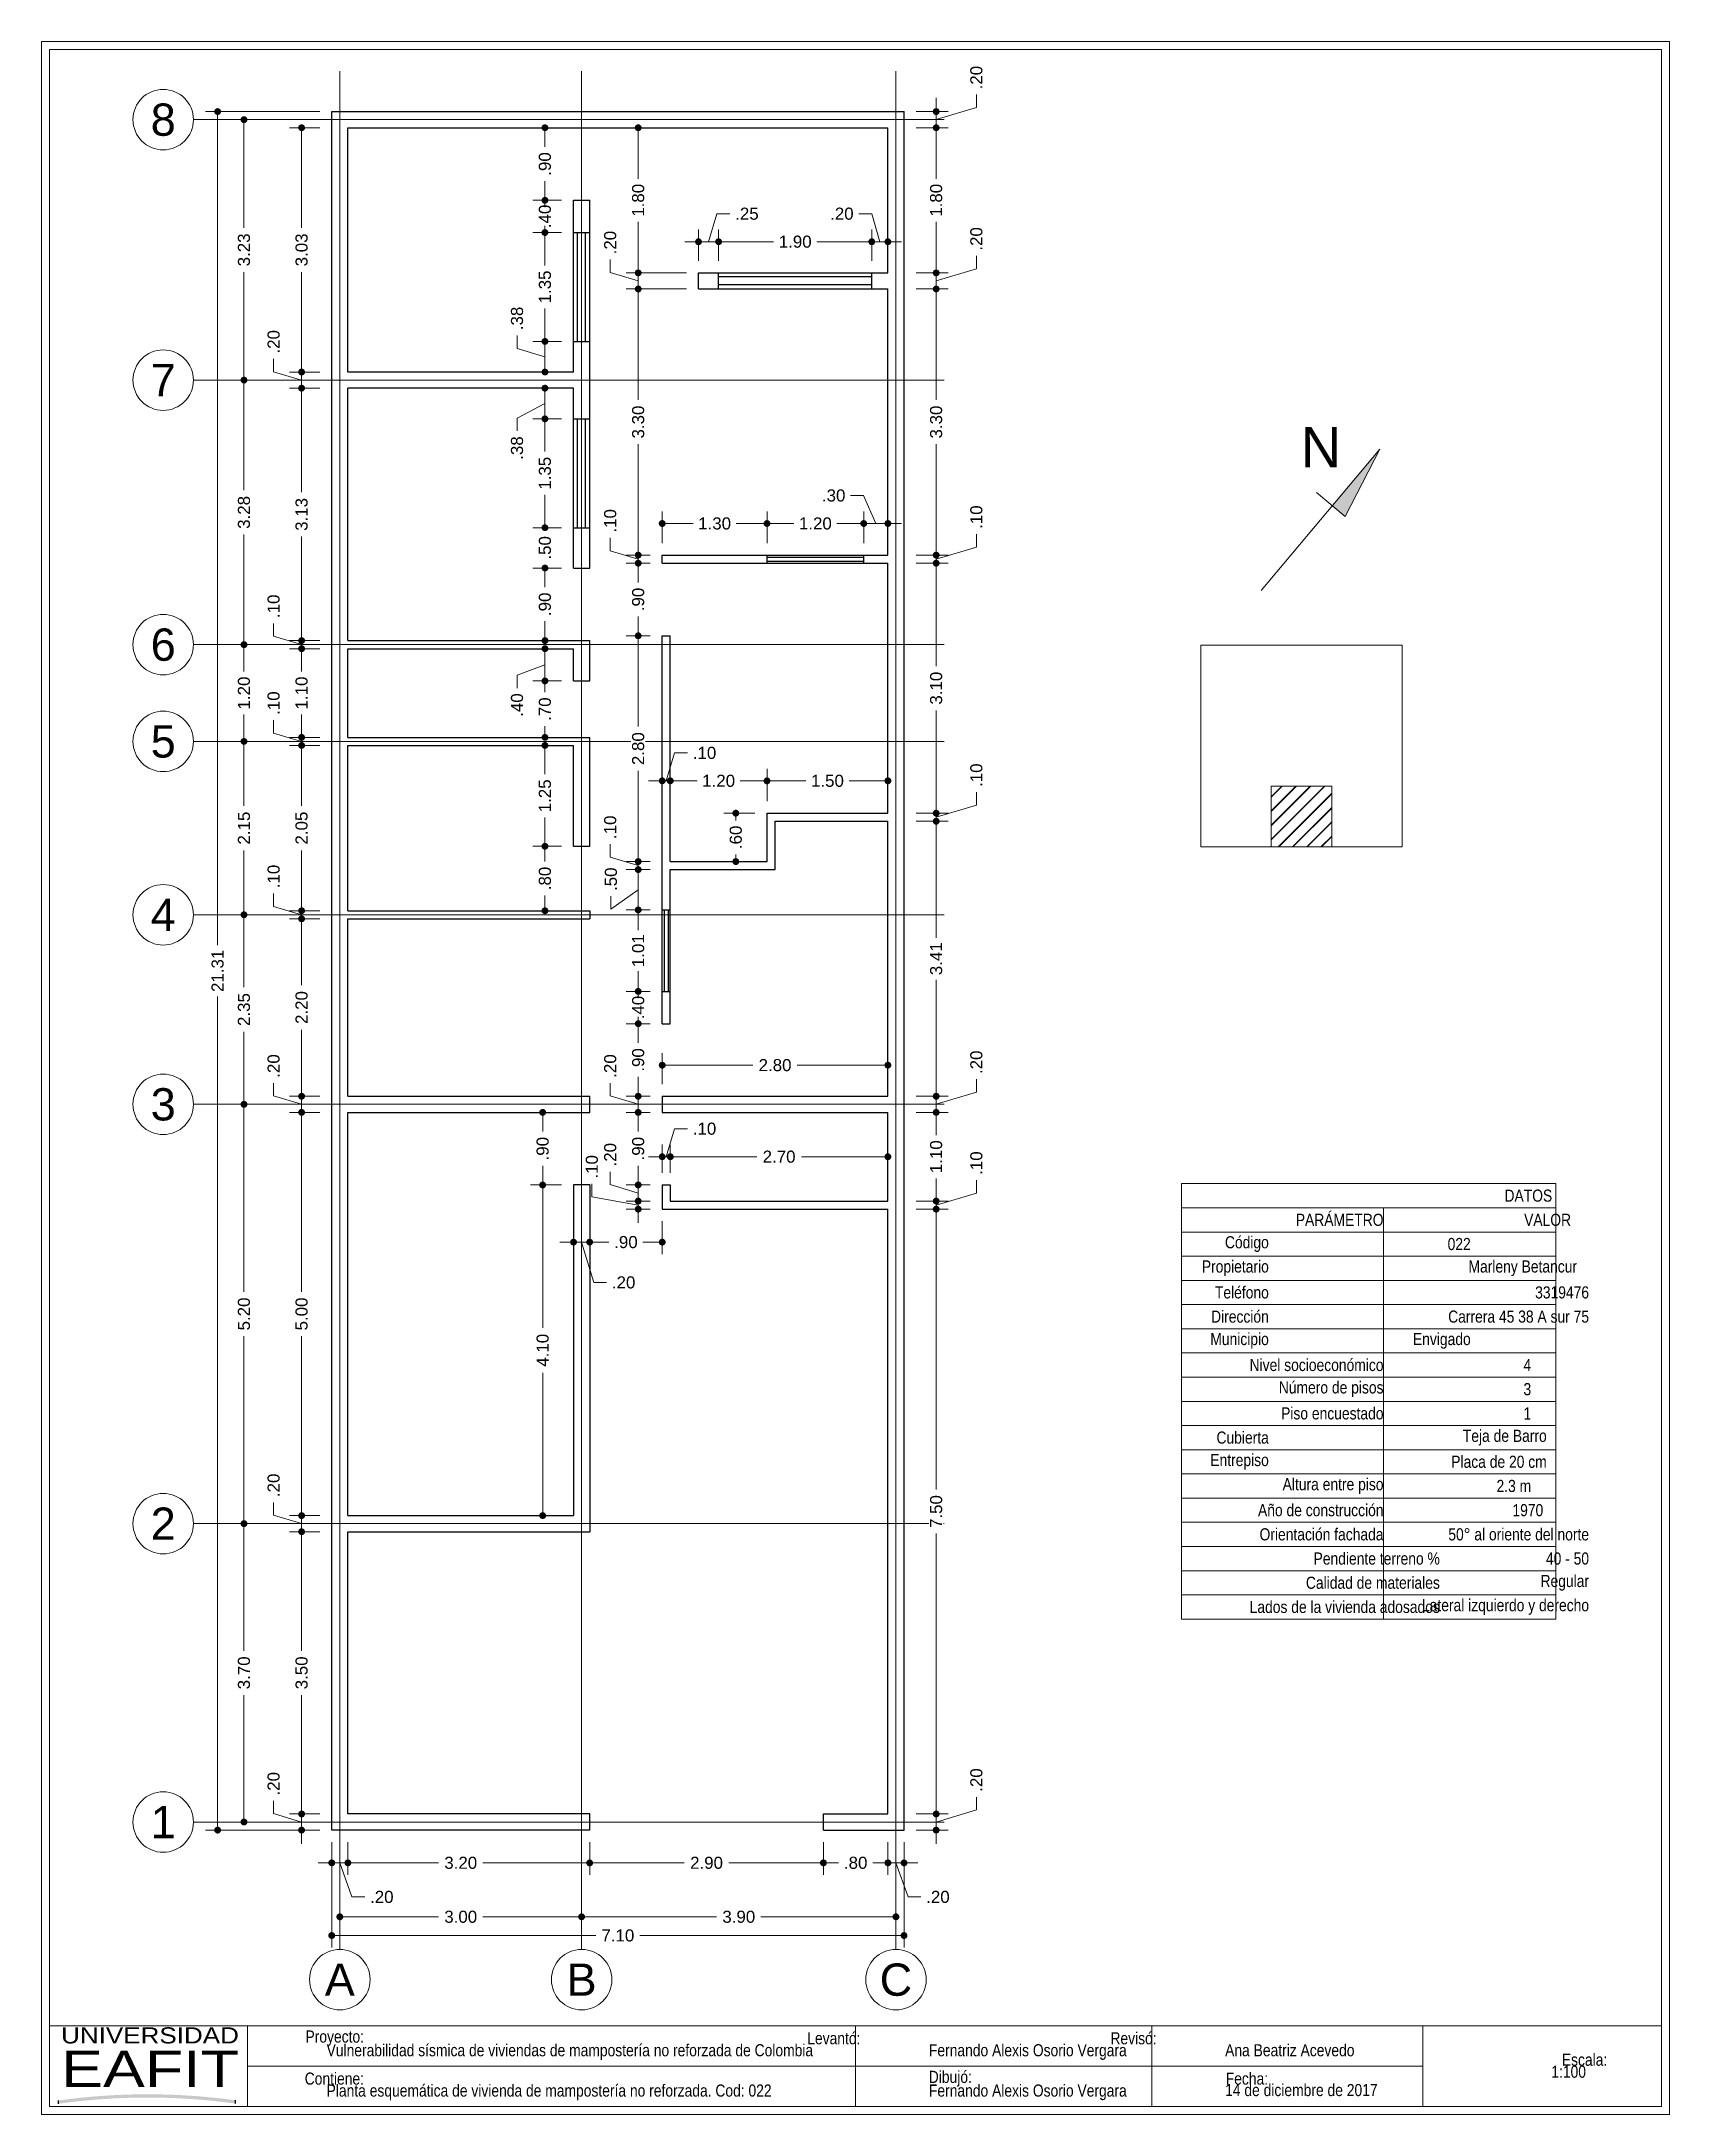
# Paper-space layout 'Layout1' of a CAD drawing. Header units: millimetres. Extents: x 25.7 to 25.902, y 19.5 to 19.757.
# The model-space entities are those that its viewports show. They can reach past a viewport. Long polylines and large blocks are cut down to what shows.
import ezdxf
from ezdxf.enums import TextEntityAlignment as Align

# ---------------------------------------------------------------- set-up
doc = ezdxf.new("R2010")
doc.units = ezdxf.units.MM
doc.header["$LTSCALE"] = 0.001
doc.linetypes.add('CENTER2', pattern=[28.575, 19.05, -3.175, 3.175, -3.175])
for name, color, linetype, lineweight in [('Cotas', 7, 'Continuous', 18), ('Ejes', 7, 'CENTER2', 5), ('Muros', 7, 'Continuous', 30), ('Ventanas', 250, 'Continuous', 25)]:
    doc.layers.add(name, color=color, linetype=linetype, lineweight=lineweight)
doc.layers.add('Eafit', color=7, linetype='Continuous', true_color=0x00006b)
doc.layers.add('Viewports', color=7, linetype='Continuous', lineweight=18, plot=False)
doc.styles.add('Eafit', font='ERASBD.TTF')
doc.styles.get("Standard").update_dxf_attribs({"font": 'arial.ttf'})
doc.styles.add('Texto', font='ARIALN.TTF')
doc.dimstyles.new('1-100', dxfattribs={"dimscale": 100, "dimtxt": 0.0015, "dimasz": 0.00085, "dimexe": 0.0015, "dimexo": 0.0015, "dimgap": 0.0008, "dimtad": 0, "dimzin": 4, "dimdsep": 46, "dimtxsty": 'Standard', "dimblk": 'DOT', "dimcen": 0.0009, "dimclrd": 256, "dimclre": 256, "dimclrt": 256, "dimadec": 0, "dimazin": 0, "dimtfac": 1, "dimtofl": 0, "dimtmove": 1, "dimatfit": 2, "dimfxl": 0.0015, "dimtfill": 1, "dimtolj": 1, "dimtzin": 4, "dimlwd": -1, "dimlwe": -1, "dimarcsym": 0})

psp = doc.layouts.get("Layout1")

# ---------------------------------------------------------------- texts
at = {"layer": 'Cotas', "style": 'Texto'}
for s, p in [('Vulnerabilidad sísmica de viviendas de mampostería no reforzada de Colombia', (25.73544, 19.50728)), ('Fernando Alexis Osorio Vergara', (25.81017, 19.50728)), ('Ana Beatriz Acevedo', (25.84692, 19.50728)), ('1:100', (25.88739, 19.50462)), ('Planta esquemática de vivienda de mampostería no reforzada. Cod: 022', (25.73544, 19.50228)), ('Fernando Alexis Osorio Vergara', (25.81017, 19.50228)), ('14 de diciembre de 2017', (25.84692, 19.50234))]:
    psp.add_text(s, height=0.0015, dxfattribs=at).set_placement(p)
at = {"layer": 'Cotas', "insert": (25.86133, 19.70681), "char_height": 0.005, "width": 0.0033039, "attachment_point": 6}
psp.add_mtext('N', dxfattribs=at)
at = {"layer": 'Cotas', "char_height": 0.0015, "attachment_point": 6, "style": 'Texto'}
for s, insert, width in [('DATOS', (25.8875, 19.61399), 0.0476342), ('PARÁMETRO', (25.86657, 19.61099), 0.0250473), ('VALOR', (25.88984, 19.61099), 0.0257008), ('Código', (25.85234, 19.60799), 0.010177), ('022', (25.87739, 19.60799), 0.0101769), ('Propietario', (25.85234, 19.60499), 0.010177), ('\\pi-0.0045,l0.006,t0.006;Marleny Betancur', (25.89058, 19.60499), 0.0248539), ('Teléfono', (25.85234, 19.60199), 0.010177), ('3319476', (25.89207, 19.60199), 0.0248539), ('Dirección', (25.85234, 19.59899), 0.010177), ('Carrera 45 38 A sur 75 ', (25.89207, 19.59899), 0.0248539), ('Municipio', (25.85234, 19.59599), 0.010177), ('Envigado', (25.87739, 19.59599), 0.0101769), ('Nivel socioeconómico', (25.86657, 19.59299), 0.0244012), ('4', (25.88489, 19.59299), 0.0176769), ('Número de pisos', (25.86657, 19.58999), 0.0244012), ('3', (25.88489, 19.58999), 0.0176769), ('Piso encuestado', (25.86657, 19.58699), 0.0244012), ('1', (25.88489, 19.58699), 0.0176769), ('Cubierta', (25.85234, 19.58399), 0.010177), ('Teja de Barro', (25.88682, 19.58399), 0.0196039), ('Entrepiso', (25.85234, 19.58099), 0.010177), ('Placa de 20 cm', (25.88682, 19.58099), 0.0196039), ('Altura entre piso', (25.86657, 19.57799), 0.0244012), ('2.3 m', (25.88489, 19.57799), 0.0176769), ('Año de construcción', (25.86657, 19.57499), 0.0244012), ('1970', (25.88639, 19.57499), 0.0191769), ('Orientación fachada', (25.86657, 19.57199), 0.0244012), ('50° al oriente del norte', (25.89207, 19.57199), 0.0248539), ('Pendiente terreno %', (25.87356, 19.56899), 0.0313948), ('40 - 50', (25.89207, 19.56899), 0.0248539), ('Calidad de materiales', (25.87356, 19.56599), 0.0313948), ('Regular', (25.89207, 19.56599), 0.0248539), ('Lados de la vivienda adosados', (25.87356, 19.56299), 0.0313948), ('Lateral izquierdo y derecho', (25.89207, 19.56299), 0.0248539), ('Proyecto:', (25.74008, 19.5095), 0.0138629), ('Escala:', (25.89433, 19.50684), 0.0138629), ('Contiene:', (25.74008, 19.5045), 0.0138629), ('Dibujó:', (25.8155, 19.5045), 0.0138629), ('Fecha:', (25.85225, 19.5045), 0.0138629)]:
    psp.add_mtext(s, dxfattribs=dict(at, insert=insert, width=width))
for s, insert in [('Levantó:', (25.80167, 19.5095)), ('Revisó:', (25.83842, 19.5095))]:
    psp.add_mtext(s, dxfattribs=dict(at, insert=insert))

msp = doc.modelspace()

# ---------------------------------------------------------------- texts
at = {"layer": 'Ejes'}
for s, p in [('8', (-2.091, 21.38)), ('7', (-2.091, 18.15)), ('6', (-2.091, 14.87)), ('5', (-2.091, 13.67)), ('4', (-2.091, 11.52)), ('3', (-2.091, 9.17)), ('2', (-2.091, 3.97)), ('1', (-2.091, 0.27)), ('A', (0.1, -1.684)), ('B', (3.1, -1.684)), ('C', (7, -1.684))]:
    msp.add_text(s, height=0.4, dxfattribs=at).set_placement(p, align=Align.MIDDLE_CENTER)

# ---------------------------------------------------------------- blocks, each defined once
blk = doc.blocks.new('eafit')
at = {"layer": 'Eafit'}
h = blk.add_hatch(color=256, dxfattribs=at)
h.dxf.hatch_style = 1
h.paths.add_polyline_path([(0.00224, 0.0015), (0.00224, 0.00069, -0.069128), (0.04619, 0.00073), (0.04619, 0.00154, 0.06878)])
for p, q in [((0.00224, 0.00069), (0.00224, 0.0015)), ((0.04619, 0.00073), (0.04619, 0.00154))]:
    blk.add_line(p, q, dxfattribs=at)
at = {"layer": 'Eafit', "style": 'Eafit'}
for s, height, width, p, p2 in [('UNIVERSIDAD', 0.004, 1.005949, (0.00288, 0.01564), (0.047, 0.01564)), ('EAFIT', 0.009, 1.061888, (0.00289, 0.00482), (0.04701, 0.00482))]:
    blk.add_text(s, height=height, dxfattribs=dict(at, width=width)).set_placement(p, p2, align=Align.FIT)
blk = doc.blocks.new('_DOT')
at = {"color": 0, "linetype": 'ByBlock'}
blk.add_line((-0.5, 0), (-1, 0), dxfattribs=at)
at = {"color": 0, "linetype": 'ByBlock', "const_width": 0.5}
blk.add_lwpolyline([(-0.25, 0, 1), (0.25, 0, 1)], format="xyb", close=True, dxfattribs=at)
blk = doc.blocks.new('*D3')
at = {"layer": 'Cotas', "transparency": 16777216}
for p, q in [((0, 0.02), (0, -1.287)), ((7.1, 0.02), (7.1, -1.287)), ((0.085, -1.137), (3.276, -1.137)), ((7.015, -1.137), (3.824, -1.137))]:
    blk.add_line(p, q, dxfattribs=at)
at = {"layer": 'Defpoints', "color": 0, "transparency": 16777216}
for p in [(0, 0.17), (7.1, 0.17), (7.1, -1.137)]:
    blk.add_point(p, dxfattribs=at)
at = {"layer": 'Cotas', "transparency": 16777216, "xscale": 0.08499999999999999, "yscale": 0.08499999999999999, "zscale": 0.08499999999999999, "rotation": 180}
blk.add_blockref('_DOT', (0, -1.137), dxfattribs=at)
at = {"layer": 'Cotas', "transparency": 16777216, "xscale": 0.08499999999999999, "yscale": 0.08499999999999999, "zscale": 0.08499999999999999}
blk.add_blockref('_DOT', (7.1, -1.137), dxfattribs=at)
at = {"layer": 'Cotas', "transparency": 16777216, "insert": (3.55, -1.137), "char_height": 0.15, "attachment_point": 5, "bg_fill": 3, "box_fill_scale": 1.1, "bg_fill_color": 256, "bg_fill_true_color": 13158600, "bg_fill_transparency": 0}
blk.add_mtext('\\A1;7.10', dxfattribs=at)
blk = doc.blocks.new('*D4')
at = {"layer": 'Cotas', "transparency": 16777216}
for p, q in [((0.1, 0.02), (0.1, -1.055)), ((3.1, 0.02), (3.1, -1.055)), ((0.185, -0.905), (1.325, -0.905)), ((3.015, -0.905), (1.875, -0.905))]:
    blk.add_line(p, q, dxfattribs=at)
at = {"layer": 'Defpoints', "color": 0, "transparency": 16777216}
for p in [(0.1, 0.17), (3.1, 0.17), (3.1, -0.905)]:
    blk.add_point(p, dxfattribs=at)
at = {"layer": 'Cotas', "transparency": 16777216, "xscale": 0.08499999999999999, "yscale": 0.08499999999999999, "zscale": 0.08499999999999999, "rotation": 180}
blk.add_blockref('_DOT', (0.1, -0.905), dxfattribs=at)
at = {"layer": 'Cotas', "transparency": 16777216, "xscale": 0.08499999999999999, "yscale": 0.08499999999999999, "zscale": 0.08499999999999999}
blk.add_blockref('_DOT', (3.1, -0.905), dxfattribs=at)
at = {"layer": 'Cotas', "transparency": 16777216, "insert": (1.6, -0.905), "char_height": 0.15, "attachment_point": 5, "bg_fill": 3, "box_fill_scale": 1.1, "bg_fill_color": 256, "bg_fill_true_color": 13158600, "bg_fill_transparency": 0}
blk.add_mtext('\\A1;3.00', dxfattribs=at)
blk = doc.blocks.new('*D5')
at = {"layer": 'Cotas', "transparency": 16777216}
for p, q in [((3.1, 0.02), (3.1, -1.055)), ((7, 0.02), (7, -1.055)), ((3.185, -0.905), (4.775, -0.905)), ((6.915, -0.905), (5.325, -0.905))]:
    blk.add_line(p, q, dxfattribs=at)
at = {"layer": 'Defpoints', "color": 0, "transparency": 16777216}
for p in [(3.1, 0.17), (7, 0.17), (7, -0.905)]:
    blk.add_point(p, dxfattribs=at)
at = {"layer": 'Cotas', "transparency": 16777216, "xscale": 0.08499999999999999, "yscale": 0.08499999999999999, "zscale": 0.08499999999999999, "rotation": 180}
blk.add_blockref('_DOT', (3.1, -0.905), dxfattribs=at)
at = {"layer": 'Cotas', "transparency": 16777216, "xscale": 0.08499999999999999, "yscale": 0.08499999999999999, "zscale": 0.08499999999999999}
blk.add_blockref('_DOT', (7, -0.905), dxfattribs=at)
at = {"layer": 'Cotas', "transparency": 16777216, "insert": (5.05, -0.905), "char_height": 0.15, "attachment_point": 5, "bg_fill": 3, "box_fill_scale": 1.1, "bg_fill_color": 256, "bg_fill_true_color": 13158600, "bg_fill_transparency": 0}
blk.add_mtext('\\A1;3.90', dxfattribs=at)
blk = doc.blocks.new('*D6')
at = {"layer": 'Cotas', "transparency": 16777216}
for p, q in [((0, 0.02), (0, -0.386)), ((3.2, 0.02), (3.2, -0.386)), ((0.085, -0.236), (1.325, -0.236)), ((3.115, -0.236), (1.875, -0.236))]:
    blk.add_line(p, q, dxfattribs=at)
at = {"layer": 'Defpoints', "color": 0, "transparency": 16777216}
for p in [(0, 0.17), (3.2, 0.17), (3.2, -0.236)]:
    blk.add_point(p, dxfattribs=at)
at = {"layer": 'Cotas', "transparency": 16777216, "xscale": 0.08499999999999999, "yscale": 0.08499999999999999, "zscale": 0.08499999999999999, "rotation": 180}
blk.add_blockref('_DOT', (0, -0.236), dxfattribs=at)
at = {"layer": 'Cotas', "transparency": 16777216, "xscale": 0.08499999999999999, "yscale": 0.08499999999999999, "zscale": 0.08499999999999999}
blk.add_blockref('_DOT', (3.2, -0.236), dxfattribs=at)
at = {"layer": 'Cotas', "transparency": 16777216, "insert": (1.6, -0.236), "char_height": 0.15, "attachment_point": 5, "bg_fill": 3, "box_fill_scale": 1.1, "bg_fill_color": 256, "bg_fill_true_color": 13158600, "bg_fill_transparency": 0}
blk.add_mtext('\\A1;3.20', dxfattribs=at)
blk = doc.blocks.new('*D7')
at = {"layer": 'Cotas', "transparency": 16777216}
for p, q in [((3.2, 0.02), (3.2, -0.386)), ((6.1, 0.02), (6.1, -0.386)), ((3.285, -0.236), (4.374, -0.236)), ((6.015, -0.236), (4.926, -0.236))]:
    blk.add_line(p, q, dxfattribs=at)
at = {"layer": 'Defpoints', "color": 0, "transparency": 16777216}
for p in [(3.2, 0.17), (6.1, 0.17), (6.1, -0.236)]:
    blk.add_point(p, dxfattribs=at)
at = {"layer": 'Cotas', "transparency": 16777216, "xscale": 0.08499999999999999, "yscale": 0.08499999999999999, "zscale": 0.08499999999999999, "rotation": 180}
blk.add_blockref('_DOT', (3.2, -0.236), dxfattribs=at)
at = {"layer": 'Cotas', "transparency": 16777216, "xscale": 0.08499999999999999, "yscale": 0.08499999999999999, "zscale": 0.08499999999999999}
blk.add_blockref('_DOT', (6.1, -0.236), dxfattribs=at)
at = {"layer": 'Cotas', "transparency": 16777216, "insert": (4.65, -0.236), "char_height": 0.15, "attachment_point": 5, "bg_fill": 3, "box_fill_scale": 1.1, "bg_fill_color": 256, "bg_fill_true_color": 13158600, "bg_fill_transparency": 0}
blk.add_mtext('\\A1;2.90', dxfattribs=at)
blk = doc.blocks.new('*D8')
at = {"layer": 'Cotas', "transparency": 16777216}
for p, q in [((6.1, 0.02), (6.1, -0.386)), ((6.9, 0.02), (6.9, -0.386)), ((6.185, -0.236), (6.289, -0.236)), ((6.815, -0.236), (6.711, -0.236))]:
    blk.add_line(p, q, dxfattribs=at)
at = {"layer": 'Defpoints', "color": 0, "transparency": 16777216}
for p in [(6.1, 0.17), (6.9, 0.17), (6.9, -0.236)]:
    blk.add_point(p, dxfattribs=at)
at = {"layer": 'Cotas', "transparency": 16777216, "xscale": 0.08499999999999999, "yscale": 0.08499999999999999, "zscale": 0.08499999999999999, "rotation": 180}
blk.add_blockref('_DOT', (6.1, -0.236), dxfattribs=at)
at = {"layer": 'Cotas', "transparency": 16777216, "xscale": 0.08499999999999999, "yscale": 0.08499999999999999, "zscale": 0.08499999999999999}
blk.add_blockref('_DOT', (6.9, -0.236), dxfattribs=at)
at = {"layer": 'Cotas', "transparency": 16777216, "insert": (6.5, -0.236), "char_height": 0.15, "attachment_point": 5, "bg_fill": 3, "box_fill_scale": 1.1, "bg_fill_color": 256, "bg_fill_true_color": 13158600, "bg_fill_transparency": 0}
blk.add_mtext('\\A1;.80', dxfattribs=at)
blk = doc.blocks.new('*D9')
at = {"layer": 'Cotas', "transparency": 16777216}
for p, q in [((6.9, 0.02), (6.9, -0.386)), ((7.1, 0.02), (7.1, -0.386)), ((6.815, -0.236), (6.73, -0.236)), ((6.9, -0.236), (7.1, -0.236)), ((7, -0.236), (7.15, -0.659)), ((7.185, -0.236), (7.27, -0.236)), ((7.15, -0.659), (7.31, -0.659))]:
    blk.add_line(p, q, dxfattribs=at)
at = {"layer": 'Defpoints', "color": 0, "transparency": 16777216}
for p in [(6.9, 0.17), (7.1, 0.17), (7.1, -0.236)]:
    blk.add_point(p, dxfattribs=at)
at = {"layer": 'Cotas', "transparency": 16777216, "xscale": 0.08499999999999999, "yscale": 0.08499999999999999, "zscale": 0.08499999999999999}
blk.add_blockref('_DOT', (6.9, -0.236), dxfattribs=at)
at = {"layer": 'Cotas', "transparency": 16777216, "xscale": 0.08499999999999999, "yscale": 0.08499999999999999, "zscale": 0.08499999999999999, "rotation": 180}
blk.add_blockref('_DOT', (7.1, -0.236), dxfattribs=at)
at = {"layer": 'Cotas', "transparency": 16777216, "insert": (7.521, -0.659), "char_height": 0.15, "attachment_point": 5, "bg_fill": 3, "box_fill_scale": 1.1, "bg_fill_color": 256, "bg_fill_true_color": 13158600, "bg_fill_transparency": 0}
blk.add_mtext('\\A1;.20', dxfattribs=at)
blk = doc.blocks.new('*D10')
at = {"layer": 'Cotas', "transparency": 16777216}
for p, q in [((0, 0.02), (0, -0.386)), ((0.2, 0.02), (0.2, -0.386)), ((-0.085, -0.236), (-0.17, -0.236)), ((0.2, -0.236), (0, -0.236)), ((0.1, -0.236), (0.25, -0.659)), ((0.285, -0.236), (0.37, -0.236)), ((0.25, -0.659), (0.41, -0.659))]:
    blk.add_line(p, q, dxfattribs=at)
at = {"layer": 'Defpoints', "color": 0, "transparency": 16777216}
for p in [(0, 0.17), (0.2, 0.17), (0, -0.236)]:
    blk.add_point(p, dxfattribs=at)
at = {"layer": 'Cotas', "transparency": 16777216, "xscale": 0.08499999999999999, "yscale": 0.08499999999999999, "zscale": 0.08499999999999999}
blk.add_blockref('_DOT', (0, -0.236), dxfattribs=at)
at = {"layer": 'Cotas', "transparency": 16777216, "xscale": 0.08499999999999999, "yscale": 0.08499999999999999, "zscale": 0.08499999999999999, "rotation": 180}
blk.add_blockref('_DOT', (0.2, -0.236), dxfattribs=at)
at = {"layer": 'Cotas', "transparency": 16777216, "insert": (0.621, -0.659), "char_height": 0.15, "attachment_point": 5, "bg_fill": 3, "box_fill_scale": 1.1, "bg_fill_color": 256, "bg_fill_true_color": 13158600, "bg_fill_transparency": 0}
blk.add_mtext('\\A1;.20', dxfattribs=at)
blk = doc.blocks.new('*D11')
at = {"layer": 'Cotas', "transparency": 16777216}
for p, q in [((-0.15, 21.48), (-1.566, 21.48)), ((-1.416, 21.395), (-1.416, 11.145)), ((-1.416, 0.255), (-1.416, 10.505)), ((-0.15, 0.17), (-1.566, 0.17))]:
    blk.add_line(p, q, dxfattribs=at)
at = {"layer": 'Defpoints', "color": 0, "transparency": 16777216}
for p in [(-1.416, 21.48), (0, 21.48), (0, 0.17)]:
    blk.add_point(p, dxfattribs=at)
at = {"layer": 'Cotas', "transparency": 16777216, "xscale": 0.08499999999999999, "yscale": 0.08499999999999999, "zscale": 0.08499999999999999}
for p, rotation in [((-1.416, 21.48), 90), ((-1.416, 0.17), 270)]:
    blk.add_blockref('_DOT', p, dxfattribs=dict(at, rotation=rotation))
at = {"layer": 'Cotas', "transparency": 16777216, "insert": (-1.416, 10.825), "char_height": 0.15, "attachment_point": 5, "rotation": 90, "bg_fill": 3, "box_fill_scale": 1.1, "bg_fill_color": 256, "bg_fill_true_color": 13158600, "bg_fill_transparency": 0}
blk.add_mtext('\\A1;21.31', dxfattribs=at)
blk = doc.blocks.new('*D12')
at = {"layer": 'Cotas', "transparency": 16777216}
for p, q in [((-0.15, 3.97), (-1.239, 3.97)), ((-1.089, 3.885), (-1.089, 2.394)), ((-1.089, 0.355), (-1.089, 1.845)), ((-0.15, 0.27), (-1.239, 0.27))]:
    blk.add_line(p, q, dxfattribs=at)
at = {"layer": 'Defpoints', "color": 0, "transparency": 16777216}
for p in [(-1.089, 3.97), (0, 3.97), (0, 0.27)]:
    blk.add_point(p, dxfattribs=at)
at = {"layer": 'Cotas', "transparency": 16777216, "xscale": 0.08499999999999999, "yscale": 0.08499999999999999, "zscale": 0.08499999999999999}
for p, rotation in [((-1.089, 3.97), 90), ((-1.089, 0.27), 270)]:
    blk.add_blockref('_DOT', p, dxfattribs=dict(at, rotation=rotation))
at = {"layer": 'Cotas', "transparency": 16777216, "insert": (-1.089, 2.12), "char_height": 0.15, "attachment_point": 5, "rotation": 90, "bg_fill": 3, "box_fill_scale": 1.1, "bg_fill_color": 256, "bg_fill_true_color": 13158600, "bg_fill_transparency": 0}
blk.add_mtext('\\A1;3.70', dxfattribs=at)
blk = doc.blocks.new('*D13')
at = {"layer": 'Cotas', "transparency": 16777216}
for p, q in [((-0.15, 9.17), (-1.239, 9.17)), ((-1.089, 9.085), (-1.089, 6.844)), ((-1.089, 4.055), (-1.089, 6.295)), ((-0.15, 3.97), (-1.239, 3.97))]:
    blk.add_line(p, q, dxfattribs=at)
at = {"layer": 'Defpoints', "color": 0, "transparency": 16777216}
for p in [(-1.089, 9.17), (0, 9.17), (0, 3.97)]:
    blk.add_point(p, dxfattribs=at)
at = {"layer": 'Cotas', "transparency": 16777216, "xscale": 0.08499999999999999, "yscale": 0.08499999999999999, "zscale": 0.08499999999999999}
for p, rotation in [((-1.089, 9.17), 90), ((-1.089, 3.97), 270)]:
    blk.add_blockref('_DOT', p, dxfattribs=dict(at, rotation=rotation))
at = {"layer": 'Cotas', "transparency": 16777216, "insert": (-1.089, 6.57), "char_height": 0.15, "attachment_point": 5, "rotation": 90, "bg_fill": 3, "box_fill_scale": 1.1, "bg_fill_color": 256, "bg_fill_true_color": 13158600, "bg_fill_transparency": 0}
blk.add_mtext('\\A1;5.20', dxfattribs=at)
blk = doc.blocks.new('*D14')
at = {"layer": 'Cotas', "transparency": 16777216}
for p, q in [((-0.15, 11.52), (-1.239, 11.52)), ((-1.089, 11.435), (-1.089, 10.622)), ((-1.089, 9.255), (-1.089, 10.068)), ((-0.15, 9.17), (-1.239, 9.17))]:
    blk.add_line(p, q, dxfattribs=at)
at = {"layer": 'Defpoints', "color": 0, "transparency": 16777216}
for p in [(-1.089, 11.52), (0, 11.52), (0, 9.17)]:
    blk.add_point(p, dxfattribs=at)
at = {"layer": 'Cotas', "transparency": 16777216, "xscale": 0.08499999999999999, "yscale": 0.08499999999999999, "zscale": 0.08499999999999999}
for p, rotation in [((-1.089, 11.52), 90), ((-1.089, 9.17), 270)]:
    blk.add_blockref('_DOT', p, dxfattribs=dict(at, rotation=rotation))
at = {"layer": 'Cotas', "transparency": 16777216, "insert": (-1.089, 10.345), "char_height": 0.15, "attachment_point": 5, "rotation": 90, "bg_fill": 3, "box_fill_scale": 1.1, "bg_fill_color": 256, "bg_fill_true_color": 13158600, "bg_fill_transparency": 0}
blk.add_mtext('\\A1;2.35', dxfattribs=at)
blk = doc.blocks.new('*D15')
at = {"layer": 'Cotas', "transparency": 16777216}
for p, q in [((-0.15, 13.67), (-1.239, 13.67)), ((-1.089, 13.585), (-1.089, 12.872)), ((-1.089, 11.605), (-1.089, 12.318)), ((-0.15, 11.52), (-1.239, 11.52))]:
    blk.add_line(p, q, dxfattribs=at)
at = {"layer": 'Defpoints', "color": 0, "transparency": 16777216}
for p in [(-1.089, 13.67), (0, 13.67), (0, 11.52)]:
    blk.add_point(p, dxfattribs=at)
at = {"layer": 'Cotas', "transparency": 16777216, "xscale": 0.08499999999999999, "yscale": 0.08499999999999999, "zscale": 0.08499999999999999}
for p, rotation in [((-1.089, 13.67), 90), ((-1.089, 11.52), 270)]:
    blk.add_blockref('_DOT', p, dxfattribs=dict(at, rotation=rotation))
at = {"layer": 'Cotas', "transparency": 16777216, "insert": (-1.089, 12.595), "char_height": 0.15, "attachment_point": 5, "rotation": 90, "bg_fill": 3, "box_fill_scale": 1.1, "bg_fill_color": 256, "bg_fill_true_color": 13158600, "bg_fill_transparency": 0}
blk.add_mtext('\\A1;2.15', dxfattribs=at)
blk = doc.blocks.new('*D16')
at = {"layer": 'Cotas', "transparency": 16777216}
for p, q in [((-0.15, 14.87), (-1.239, 14.87)), ((-1.089, 14.785), (-1.089, 14.537)), ((-1.089, 13.755), (-1.089, 14.002)), ((-0.15, 13.67), (-1.239, 13.67))]:
    blk.add_line(p, q, dxfattribs=at)
at = {"layer": 'Defpoints', "color": 0, "transparency": 16777216}
for p in [(-1.089, 14.87), (0, 14.87), (0, 13.67)]:
    blk.add_point(p, dxfattribs=at)
at = {"layer": 'Cotas', "transparency": 16777216, "xscale": 0.08499999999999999, "yscale": 0.08499999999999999, "zscale": 0.08499999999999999}
for p, rotation in [((-1.089, 14.87), 90), ((-1.089, 13.67), 270)]:
    blk.add_blockref('_DOT', p, dxfattribs=dict(at, rotation=rotation))
at = {"layer": 'Cotas', "transparency": 16777216, "insert": (-1.089, 14.27), "char_height": 0.15, "attachment_point": 5, "rotation": 90, "bg_fill": 3, "box_fill_scale": 1.1, "bg_fill_color": 256, "bg_fill_true_color": 13158600, "bg_fill_transparency": 0}
blk.add_mtext('\\A1;1.20', dxfattribs=at)
blk = doc.blocks.new('*D17')
at = {"layer": 'Cotas', "transparency": 16777216}
for p, q in [((-0.15, 18.15), (-1.239, 18.15)), ((-1.089, 18.065), (-1.089, 16.785)), ((-1.089, 14.955), (-1.089, 16.235)), ((-0.15, 14.87), (-1.239, 14.87))]:
    blk.add_line(p, q, dxfattribs=at)
at = {"layer": 'Defpoints', "color": 0, "transparency": 16777216}
for p in [(-1.089, 18.15), (0, 18.15), (0, 14.87)]:
    blk.add_point(p, dxfattribs=at)
at = {"layer": 'Cotas', "transparency": 16777216, "xscale": 0.08499999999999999, "yscale": 0.08499999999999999, "zscale": 0.08499999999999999}
for p, rotation in [((-1.089, 18.15), 90), ((-1.089, 14.87), 270)]:
    blk.add_blockref('_DOT', p, dxfattribs=dict(at, rotation=rotation))
at = {"layer": 'Cotas', "transparency": 16777216, "insert": (-1.089, 16.51), "char_height": 0.15, "attachment_point": 5, "rotation": 90, "bg_fill": 3, "box_fill_scale": 1.1, "bg_fill_color": 256, "bg_fill_true_color": 13158600, "bg_fill_transparency": 0}
blk.add_mtext('\\A1;3.28', dxfattribs=at)
blk = doc.blocks.new('*D18')
at = {"layer": 'Cotas', "transparency": 16777216}
for p, q in [((-0.15, 21.38), (-1.239, 21.38)), ((-1.089, 21.295), (-1.089, 20.04)), ((-1.089, 18.235), (-1.089, 19.49)), ((-0.15, 18.15), (-1.239, 18.15))]:
    blk.add_line(p, q, dxfattribs=at)
at = {"layer": 'Defpoints', "color": 0, "transparency": 16777216}
for p in [(-1.089, 21.38), (0, 21.38), (0, 18.15)]:
    blk.add_point(p, dxfattribs=at)
at = {"layer": 'Cotas', "transparency": 16777216, "xscale": 0.08499999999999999, "yscale": 0.08499999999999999, "zscale": 0.08499999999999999}
for p, rotation in [((-1.089, 21.38), 90), ((-1.089, 18.15), 270)]:
    blk.add_blockref('_DOT', p, dxfattribs=dict(at, rotation=rotation))
at = {"layer": 'Cotas', "transparency": 16777216, "insert": (-1.089, 19.765), "char_height": 0.15, "attachment_point": 5, "rotation": 90, "bg_fill": 3, "box_fill_scale": 1.1, "bg_fill_color": 256, "bg_fill_true_color": 13158600, "bg_fill_transparency": 0}
blk.add_mtext('\\A1;3.23', dxfattribs=at)
blk = doc.blocks.new('*D19')
at = {"layer": 'Cotas', "transparency": 16777216}
for p, q in [((-0.15, 21.28), (-0.524, 21.28)), ((-0.374, 21.195), (-0.374, 20.04)), ((-0.374, 18.335), (-0.374, 19.49)), ((-0.15, 18.25), (-0.524, 18.25))]:
    blk.add_line(p, q, dxfattribs=at)
at = {"layer": 'Defpoints', "color": 0, "transparency": 16777216}
for p in [(0, 21.28), (-0.374, 18.25), (0, 18.25)]:
    blk.add_point(p, dxfattribs=at)
at = {"layer": 'Cotas', "transparency": 16777216, "xscale": 0.08499999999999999, "yscale": 0.08499999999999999, "zscale": 0.08499999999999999}
for p, rotation in [((-0.374, 21.28), 90), ((-0.374, 18.25), 270)]:
    blk.add_blockref('_DOT', p, dxfattribs=dict(at, rotation=rotation))
at = {"layer": 'Cotas', "transparency": 16777216, "insert": (-0.374, 19.765), "char_height": 0.15, "attachment_point": 5, "rotation": 90, "bg_fill": 3, "box_fill_scale": 1.1, "bg_fill_color": 256, "bg_fill_true_color": 13158600, "bg_fill_transparency": 0}
blk.add_mtext('\\A1;3.03', dxfattribs=at)
blk = doc.blocks.new('*D20')
at = {"layer": 'Cotas', "transparency": 16777216}
for p, q in [((-0.721, 18.254), (-0.721, 18.414)), ((-0.374, 18.15), (-0.721, 18.254)), ((-0.374, 18.335), (-0.374, 18.42)), ((-0.15, 18.25), (-0.524, 18.25)), ((-0.15, 18.05), (-0.524, 18.05)), ((-0.374, 18.25), (-0.374, 18.05)), ((-0.374, 17.965), (-0.374, 17.88))]:
    blk.add_line(p, q, dxfattribs=at)
at = {"layer": 'Defpoints', "color": 0, "transparency": 16777216}
for p in [(-0.374, 18.05), (0, 18.25), (0, 18.05)]:
    blk.add_point(p, dxfattribs=at)
at = {"layer": 'Cotas', "transparency": 16777216, "xscale": 0.08499999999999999, "yscale": 0.08499999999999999, "zscale": 0.08499999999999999}
for p, rotation in [((-0.374, 18.25), 270), ((-0.374, 18.05), 90)]:
    blk.add_blockref('_DOT', p, dxfattribs=dict(at, rotation=rotation))
at = {"layer": 'Cotas', "transparency": 16777216, "insert": (-0.721, 18.625), "char_height": 0.15, "attachment_point": 5, "rotation": 90, "bg_fill": 3, "box_fill_scale": 1.1, "bg_fill_color": 256, "bg_fill_true_color": 13158600, "bg_fill_transparency": 0}
blk.add_mtext('\\A1;.20', dxfattribs=at)
blk = doc.blocks.new('*D21')
at = {"layer": 'Cotas', "transparency": 16777216}
for p, q in [((-0.15, 18.05), (-0.524, 18.05)), ((-0.374, 17.965), (-0.374, 16.76)), ((-0.374, 15.005), (-0.374, 16.21)), ((-0.15, 14.92), (-0.524, 14.92))]:
    blk.add_line(p, q, dxfattribs=at)
at = {"layer": 'Defpoints', "color": 0, "transparency": 16777216}
for p in [(0, 18.05), (-0.374, 14.92), (0, 14.92)]:
    blk.add_point(p, dxfattribs=at)
at = {"layer": 'Cotas', "transparency": 16777216, "xscale": 0.08499999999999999, "yscale": 0.08499999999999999, "zscale": 0.08499999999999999}
for p, rotation in [((-0.374, 18.05), 90), ((-0.374, 14.92), 270)]:
    blk.add_blockref('_DOT', p, dxfattribs=dict(at, rotation=rotation))
at = {"layer": 'Cotas', "transparency": 16777216, "insert": (-0.374, 16.485), "char_height": 0.15, "attachment_point": 5, "rotation": 90, "bg_fill": 3, "box_fill_scale": 1.1, "bg_fill_color": 256, "bg_fill_true_color": 13158600, "bg_fill_transparency": 0}
blk.add_mtext('\\A1;3.13', dxfattribs=at)
blk = doc.blocks.new('*D22')
at = {"layer": 'Cotas', "transparency": 16777216}
for p, q in [((-0.721, 14.974), (-0.721, 15.134)), ((-0.374, 14.87), (-0.721, 14.974)), ((-0.15, 14.92), (-0.524, 14.92)), ((-0.374, 15.005), (-0.374, 15.09)), ((-0.374, 14.92), (-0.374, 14.82)), ((-0.15, 14.82), (-0.524, 14.82)), ((-0.374, 14.735), (-0.374, 14.65))]:
    blk.add_line(p, q, dxfattribs=at)
at = {"layer": 'Defpoints', "color": 0, "transparency": 16777216}
for p in [(0, 14.92), (-0.374, 14.82), (0, 14.82)]:
    blk.add_point(p, dxfattribs=at)
at = {"layer": 'Cotas', "transparency": 16777216, "xscale": 0.08499999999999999, "yscale": 0.08499999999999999, "zscale": 0.08499999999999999}
for p, rotation in [((-0.374, 14.92), 270), ((-0.374, 14.82), 90)]:
    blk.add_blockref('_DOT', p, dxfattribs=dict(at, rotation=rotation))
at = {"layer": 'Cotas', "transparency": 16777216, "insert": (-0.721, 15.345), "char_height": 0.15, "attachment_point": 5, "rotation": 90, "bg_fill": 3, "box_fill_scale": 1.1, "bg_fill_color": 256, "bg_fill_true_color": 13158600, "bg_fill_transparency": 0}
blk.add_mtext('\\A1;.10', dxfattribs=at)
blk = doc.blocks.new('*D23')
at = {"layer": 'Cotas', "transparency": 16777216}
for p, q in [((-0.15, 14.82), (-0.524, 14.82)), ((-0.374, 14.735), (-0.374, 14.537)), ((-0.374, 13.805), (-0.374, 14.002)), ((-0.15, 13.72), (-0.524, 13.72))]:
    blk.add_line(p, q, dxfattribs=at)
at = {"layer": 'Defpoints', "color": 0, "transparency": 16777216}
for p in [(0, 14.82), (-0.374, 13.72), (0, 13.72)]:
    blk.add_point(p, dxfattribs=at)
at = {"layer": 'Cotas', "transparency": 16777216, "xscale": 0.08499999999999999, "yscale": 0.08499999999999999, "zscale": 0.08499999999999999}
for p, rotation in [((-0.374, 14.82), 90), ((-0.374, 13.72), 270)]:
    blk.add_blockref('_DOT', p, dxfattribs=dict(at, rotation=rotation))
at = {"layer": 'Cotas', "transparency": 16777216, "insert": (-0.374, 14.27), "char_height": 0.15, "attachment_point": 5, "rotation": 90, "bg_fill": 3, "box_fill_scale": 1.1, "bg_fill_color": 256, "bg_fill_true_color": 13158600, "bg_fill_transparency": 0}
blk.add_mtext('\\A1;1.10', dxfattribs=at)
blk = doc.blocks.new('*D24')
at = {"layer": 'Cotas', "transparency": 16777216}
for p, q in [((-0.721, 13.774), (-0.721, 13.934)), ((-0.374, 13.805), (-0.374, 13.89)), ((-0.374, 13.67), (-0.721, 13.774)), ((-0.15, 13.72), (-0.524, 13.72)), ((-0.374, 13.72), (-0.374, 13.62)), ((-0.15, 13.62), (-0.524, 13.62)), ((-0.374, 13.535), (-0.374, 13.45))]:
    blk.add_line(p, q, dxfattribs=at)
at = {"layer": 'Defpoints', "color": 0, "transparency": 16777216}
for p in [(0, 13.72), (-0.374, 13.62), (0, 13.62)]:
    blk.add_point(p, dxfattribs=at)
at = {"layer": 'Cotas', "transparency": 16777216, "xscale": 0.08499999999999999, "yscale": 0.08499999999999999, "zscale": 0.08499999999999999}
for p, rotation in [((-0.374, 13.72), 270), ((-0.374, 13.62), 90)]:
    blk.add_blockref('_DOT', p, dxfattribs=dict(at, rotation=rotation))
at = {"layer": 'Cotas', "transparency": 16777216, "insert": (-0.721, 14.145), "char_height": 0.15, "attachment_point": 5, "rotation": 90, "bg_fill": 3, "box_fill_scale": 1.1, "bg_fill_color": 256, "bg_fill_true_color": 13158600, "bg_fill_transparency": 0}
blk.add_mtext('\\A1;.10', dxfattribs=at)
blk = doc.blocks.new('*D25')
at = {"layer": 'Cotas', "transparency": 16777216}
for p, q in [((-0.15, 13.62), (-0.524, 13.62)), ((-0.374, 13.535), (-0.374, 12.872)), ((-0.374, 11.655), (-0.374, 12.318)), ((-0.15, 11.57), (-0.524, 11.57))]:
    blk.add_line(p, q, dxfattribs=at)
at = {"layer": 'Defpoints', "color": 0, "transparency": 16777216}
for p in [(0, 13.62), (-0.374, 11.57), (0, 11.57)]:
    blk.add_point(p, dxfattribs=at)
at = {"layer": 'Cotas', "transparency": 16777216, "xscale": 0.08499999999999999, "yscale": 0.08499999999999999, "zscale": 0.08499999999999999}
for p, rotation in [((-0.374, 13.62), 90), ((-0.374, 11.57), 270)]:
    blk.add_blockref('_DOT', p, dxfattribs=dict(at, rotation=rotation))
at = {"layer": 'Cotas', "transparency": 16777216, "insert": (-0.374, 12.595), "char_height": 0.15, "attachment_point": 5, "rotation": 90, "bg_fill": 3, "box_fill_scale": 1.1, "bg_fill_color": 256, "bg_fill_true_color": 13158600, "bg_fill_transparency": 0}
blk.add_mtext('\\A1;2.05', dxfattribs=at)
blk = doc.blocks.new('*D26')
at = {"layer": 'Cotas', "transparency": 16777216}
for p, q in [((-0.721, 11.624), (-0.721, 11.784)), ((-0.374, 11.52), (-0.721, 11.624)), ((-0.15, 11.57), (-0.524, 11.57)), ((-0.374, 11.655), (-0.374, 11.74)), ((-0.374, 11.57), (-0.374, 11.47)), ((-0.15, 11.47), (-0.524, 11.47)), ((-0.374, 11.385), (-0.374, 11.3))]:
    blk.add_line(p, q, dxfattribs=at)
at = {"layer": 'Defpoints', "color": 0, "transparency": 16777216}
for p in [(0, 11.57), (-0.374, 11.47), (0, 11.47)]:
    blk.add_point(p, dxfattribs=at)
at = {"layer": 'Cotas', "transparency": 16777216, "xscale": 0.08499999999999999, "yscale": 0.08499999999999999, "zscale": 0.08499999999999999}
for p, rotation in [((-0.374, 11.57), 270), ((-0.374, 11.47), 90)]:
    blk.add_blockref('_DOT', p, dxfattribs=dict(at, rotation=rotation))
at = {"layer": 'Cotas', "transparency": 16777216, "insert": (-0.721, 11.995), "char_height": 0.15, "attachment_point": 5, "rotation": 90, "bg_fill": 3, "box_fill_scale": 1.1, "bg_fill_color": 256, "bg_fill_true_color": 13158600, "bg_fill_transparency": 0}
blk.add_mtext('\\A1;.10', dxfattribs=at)
blk = doc.blocks.new('*D27')
at = {"layer": 'Cotas', "transparency": 16777216}
for p, q in [((-0.15, 11.47), (-0.524, 11.47)), ((-0.374, 11.385), (-0.374, 10.646)), ((-0.374, 9.355), (-0.374, 10.094)), ((-0.15, 9.27), (-0.524, 9.27))]:
    blk.add_line(p, q, dxfattribs=at)
at = {"layer": 'Defpoints', "color": 0, "transparency": 16777216}
for p in [(0, 11.47), (-0.374, 9.27), (0, 9.27)]:
    blk.add_point(p, dxfattribs=at)
at = {"layer": 'Cotas', "transparency": 16777216, "xscale": 0.08499999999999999, "yscale": 0.08499999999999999, "zscale": 0.08499999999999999}
for p, rotation in [((-0.374, 11.47), 90), ((-0.374, 9.27), 270)]:
    blk.add_blockref('_DOT', p, dxfattribs=dict(at, rotation=rotation))
at = {"layer": 'Cotas', "transparency": 16777216, "insert": (-0.374, 10.37), "char_height": 0.15, "attachment_point": 5, "rotation": 90, "bg_fill": 3, "box_fill_scale": 1.1, "bg_fill_color": 256, "bg_fill_true_color": 13158600, "bg_fill_transparency": 0}
blk.add_mtext('\\A1;2.20', dxfattribs=at)
blk = doc.blocks.new('*D28')
at = {"layer": 'Cotas', "transparency": 16777216}
for p, q in [((-0.721, 9.274), (-0.721, 9.434)), ((-0.374, 9.17), (-0.721, 9.274)), ((-0.15, 9.27), (-0.524, 9.27)), ((-0.374, 9.355), (-0.374, 9.44)), ((-0.374, 9.27), (-0.374, 9.07)), ((-0.15, 9.07), (-0.524, 9.07)), ((-0.374, 8.985), (-0.374, 8.9))]:
    blk.add_line(p, q, dxfattribs=at)
at = {"layer": 'Defpoints', "color": 0, "transparency": 16777216}
for p in [(0, 9.27), (-0.374, 9.07), (0, 9.07)]:
    blk.add_point(p, dxfattribs=at)
at = {"layer": 'Cotas', "transparency": 16777216, "xscale": 0.08499999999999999, "yscale": 0.08499999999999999, "zscale": 0.08499999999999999}
for p, rotation in [((-0.374, 9.27), 270), ((-0.374, 9.07), 90)]:
    blk.add_blockref('_DOT', p, dxfattribs=dict(at, rotation=rotation))
at = {"layer": 'Cotas', "transparency": 16777216, "insert": (-0.721, 9.645), "char_height": 0.15, "attachment_point": 5, "rotation": 90, "bg_fill": 3, "box_fill_scale": 1.1, "bg_fill_color": 256, "bg_fill_true_color": 13158600, "bg_fill_transparency": 0}
blk.add_mtext('\\A1;.20', dxfattribs=at)
blk = doc.blocks.new('*D29')
at = {"layer": 'Cotas', "transparency": 16777216}
for p, q in [((-0.15, 9.07), (-0.524, 9.07)), ((-0.374, 8.985), (-0.374, 6.844)), ((-0.374, 4.155), (-0.374, 6.295)), ((-0.15, 4.07), (-0.524, 4.07))]:
    blk.add_line(p, q, dxfattribs=at)
at = {"layer": 'Defpoints', "color": 0, "transparency": 16777216}
for p in [(0, 9.07), (-0.374, 4.07), (0, 4.07)]:
    blk.add_point(p, dxfattribs=at)
at = {"layer": 'Cotas', "transparency": 16777216, "xscale": 0.08499999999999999, "yscale": 0.08499999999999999, "zscale": 0.08499999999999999}
for p, rotation in [((-0.374, 9.07), 90), ((-0.374, 4.07), 270)]:
    blk.add_blockref('_DOT', p, dxfattribs=dict(at, rotation=rotation))
at = {"layer": 'Cotas', "transparency": 16777216, "insert": (-0.374, 6.57), "char_height": 0.15, "attachment_point": 5, "rotation": 90, "bg_fill": 3, "box_fill_scale": 1.1, "bg_fill_color": 256, "bg_fill_true_color": 13158600, "bg_fill_transparency": 0}
blk.add_mtext('\\A1;5.00', dxfattribs=at)
blk = doc.blocks.new('*D30')
at = {"layer": 'Cotas', "transparency": 16777216}
for p, q in [((-0.721, 4.074), (-0.721, 4.234)), ((-0.374, 4.155), (-0.374, 4.24)), ((-0.374, 3.97), (-0.721, 4.074)), ((-0.15, 4.07), (-0.524, 4.07)), ((-0.15, 3.87), (-0.524, 3.87)), ((-0.374, 4.07), (-0.374, 3.87)), ((-0.374, 3.785), (-0.374, 3.7))]:
    blk.add_line(p, q, dxfattribs=at)
at = {"layer": 'Defpoints', "color": 0, "transparency": 16777216}
for p in [(-0.374, 3.87), (0, 4.07), (0, 3.87)]:
    blk.add_point(p, dxfattribs=at)
at = {"layer": 'Cotas', "transparency": 16777216, "xscale": 0.08499999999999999, "yscale": 0.08499999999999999, "zscale": 0.08499999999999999}
for p, rotation in [((-0.374, 4.07), 270), ((-0.374, 3.87), 90)]:
    blk.add_blockref('_DOT', p, dxfattribs=dict(at, rotation=rotation))
at = {"layer": 'Cotas', "transparency": 16777216, "insert": (-0.721, 4.445), "char_height": 0.15, "attachment_point": 5, "rotation": 90, "bg_fill": 3, "box_fill_scale": 1.1, "bg_fill_color": 256, "bg_fill_true_color": 13158600, "bg_fill_transparency": 0}
blk.add_mtext('\\A1;.20', dxfattribs=at)
blk = doc.blocks.new('*D31')
at = {"layer": 'Cotas', "transparency": 16777216}
for p, q in [((-0.15, 3.87), (-0.524, 3.87)), ((-0.374, 3.785), (-0.374, 2.394)), ((-0.374, 0.455), (-0.374, 1.845)), ((-0.15, 0.37), (-0.524, 0.37))]:
    blk.add_line(p, q, dxfattribs=at)
at = {"layer": 'Defpoints', "color": 0, "transparency": 16777216}
for p in [(0, 3.87), (-0.374, 0.37), (0, 0.37)]:
    blk.add_point(p, dxfattribs=at)
at = {"layer": 'Cotas', "transparency": 16777216, "xscale": 0.08499999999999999, "yscale": 0.08499999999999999, "zscale": 0.08499999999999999}
for p, rotation in [((-0.374, 3.87), 90), ((-0.374, 0.37), 270)]:
    blk.add_blockref('_DOT', p, dxfattribs=dict(at, rotation=rotation))
at = {"layer": 'Cotas', "transparency": 16777216, "insert": (-0.374, 2.12), "char_height": 0.15, "attachment_point": 5, "rotation": 90, "bg_fill": 3, "box_fill_scale": 1.1, "bg_fill_color": 256, "bg_fill_true_color": 13158600, "bg_fill_transparency": 0}
blk.add_mtext('\\A1;3.50', dxfattribs=at)
blk = doc.blocks.new('*D32')
at = {"layer": 'Cotas', "transparency": 16777216}
for p, q in [((-0.721, 0.374), (-0.721, 0.534)), ((-0.374, 0.455), (-0.374, 0.54)), ((-0.374, 0.27), (-0.721, 0.374)), ((-0.15, 0.37), (-0.524, 0.37)), ((-0.374, 0.37), (-0.374, 0.17)), ((-0.15, 0.17), (-0.524, 0.17)), ((-0.374, 0.085), (-0.374, 0))]:
    blk.add_line(p, q, dxfattribs=at)
at = {"layer": 'Defpoints', "color": 0, "transparency": 16777216}
for p in [(0, 0.37), (-0.374, 0.17), (0, 0.17)]:
    blk.add_point(p, dxfattribs=at)
at = {"layer": 'Cotas', "transparency": 16777216, "xscale": 0.08499999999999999, "yscale": 0.08499999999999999, "zscale": 0.08499999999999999}
for p, rotation in [((-0.374, 0.37), 270), ((-0.374, 0.17), 90)]:
    blk.add_blockref('_DOT', p, dxfattribs=dict(at, rotation=rotation))
at = {"layer": 'Cotas', "transparency": 16777216, "insert": (-0.721, 0.745), "char_height": 0.15, "attachment_point": 5, "rotation": 90, "bg_fill": 3, "box_fill_scale": 1.1, "bg_fill_color": 256, "bg_fill_true_color": 13158600, "bg_fill_transparency": 0}
blk.add_mtext('\\A1;.20', dxfattribs=at)
blk = doc.blocks.new('*D33')
at = {"layer": 'Cotas', "transparency": 16777216}
for p, q in [((2.85, 8.17), (2.467, 8.17)), ((2.617, 8.085), (2.617, 6.398)), ((2.617, 4.155), (2.617, 5.842)), ((2.85, 4.07), (2.467, 4.07))]:
    blk.add_line(p, q, dxfattribs=at)
at = {"layer": 'Defpoints', "color": 0, "transparency": 16777216}
for p in [(2.617, 8.17), (3, 8.17), (3, 4.07)]:
    blk.add_point(p, dxfattribs=at)
at = {"layer": 'Cotas', "transparency": 16777216, "xscale": 0.08499999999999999, "yscale": 0.08499999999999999, "zscale": 0.08499999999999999}
for p, rotation in [((2.617, 8.17), 90), ((2.617, 4.07), 270)]:
    blk.add_blockref('_DOT', p, dxfattribs=dict(at, rotation=rotation))
at = {"layer": 'Cotas', "transparency": 16777216, "insert": (2.617, 6.12), "char_height": 0.15, "attachment_point": 5, "rotation": 90, "bg_fill": 3, "box_fill_scale": 1.1, "bg_fill_color": 256, "bg_fill_true_color": 13158600, "bg_fill_transparency": 0}
blk.add_mtext('\\A1;4.10', dxfattribs=at)
blk = doc.blocks.new('*D34')
at = {"layer": 'Cotas', "transparency": 16777216}
for p, q in [((3.05, 9.07), (2.467, 9.07)), ((2.617, 8.985), (2.617, 8.831)), ((2.617, 8.255), (2.617, 8.409)), ((2.85, 8.17), (2.467, 8.17))]:
    blk.add_line(p, q, dxfattribs=at)
at = {"layer": 'Defpoints', "color": 0, "transparency": 16777216}
for p in [(2.617, 9.07), (3.2, 9.07), (3, 8.17)]:
    blk.add_point(p, dxfattribs=at)
at = {"layer": 'Cotas', "transparency": 16777216, "xscale": 0.08499999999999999, "yscale": 0.08499999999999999, "zscale": 0.08499999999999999}
for p, rotation in [((2.617, 9.07), 90), ((2.617, 8.17), 270)]:
    blk.add_blockref('_DOT', p, dxfattribs=dict(at, rotation=rotation))
at = {"layer": 'Cotas', "transparency": 16777216, "insert": (2.617, 8.62), "char_height": 0.15, "attachment_point": 5, "rotation": 90, "bg_fill": 3, "box_fill_scale": 1.1, "bg_fill_color": 256, "bg_fill_true_color": 13158600, "bg_fill_transparency": 0}
blk.add_mtext('\\A1;.90', dxfattribs=at)
blk = doc.blocks.new('*D35')
at = {"layer": 'Cotas', "transparency": 16777216}
for p, q in [((2.85, 12.37), (2.495, 12.37)), ((2.645, 12.285), (2.645, 12.181)), ((3.05, 11.57), (2.495, 11.57)), ((2.645, 11.655), (2.645, 11.759))]:
    blk.add_line(p, q, dxfattribs=at)
at = {"layer": 'Defpoints', "color": 0, "transparency": 16777216}
for p in [(3, 12.37), (2.645, 11.57), (3.2, 11.57)]:
    blk.add_point(p, dxfattribs=at)
at = {"layer": 'Cotas', "transparency": 16777216, "xscale": 0.08499999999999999, "yscale": 0.08499999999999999, "zscale": 0.08499999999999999}
for p, rotation in [((2.645, 12.37), 90), ((2.645, 11.57), 270)]:
    blk.add_blockref('_DOT', p, dxfattribs=dict(at, rotation=rotation))
at = {"layer": 'Cotas', "transparency": 16777216, "insert": (2.645, 11.97), "char_height": 0.15, "attachment_point": 5, "rotation": 90, "bg_fill": 3, "box_fill_scale": 1.1, "bg_fill_color": 256, "bg_fill_true_color": 13158600, "bg_fill_transparency": 0}
blk.add_mtext('\\A1;.80', dxfattribs=at)
blk = doc.blocks.new('*D36')
at = {"layer": 'Cotas', "transparency": 16777216}
for p, q in [((2.85, 14.82), (2.495, 14.82)), ((2.645, 14.735), (2.645, 14.505)), ((2.645, 14.62), (2.299, 14.492)), ((2.299, 14.492), (2.299, 14.332)), ((2.85, 14.42), (2.495, 14.42))]:
    blk.add_line(p, q, dxfattribs=at)
at = {"layer": 'Defpoints', "color": 0, "transparency": 16777216}
for p in [(3, 14.82), (2.645, 14.42), (3, 14.42)]:
    blk.add_point(p, dxfattribs=at)
at = {"layer": 'Cotas', "transparency": 16777216, "xscale": 0.08499999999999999, "yscale": 0.08499999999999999, "zscale": 0.08499999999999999}
for p, rotation in [((2.645, 14.82), 90), ((2.645, 14.42), 270)]:
    blk.add_blockref('_DOT', p, dxfattribs=dict(at, rotation=rotation))
at = {"layer": 'Cotas', "transparency": 16777216, "insert": (2.299, 14.121), "char_height": 0.15, "attachment_point": 5, "rotation": 90, "bg_fill": 3, "box_fill_scale": 1.1, "bg_fill_color": 256, "bg_fill_true_color": 13158600, "bg_fill_transparency": 0}
blk.add_mtext('\\A1;.40', dxfattribs=at)
blk = doc.blocks.new('*D37')
at = {"layer": 'Cotas', "transparency": 16777216}
for p, q in [((2.85, 14.42), (2.495, 14.42)), ((2.645, 14.335), (2.645, 14.281)), ((2.792, 13.72), (2.495, 13.72)), ((2.645, 13.805), (2.645, 13.859))]:
    blk.add_line(p, q, dxfattribs=at)
at = {"layer": 'Defpoints', "color": 0, "transparency": 16777216}
for p in [(3, 14.42), (2.645, 13.72), (2.942, 13.72)]:
    blk.add_point(p, dxfattribs=at)
at = {"layer": 'Cotas', "transparency": 16777216, "insert": (2.645, 14.07), "char_height": 0.15, "attachment_point": 5, "rotation": 90, "bg_fill": 3, "box_fill_scale": 1.1, "bg_fill_color": 256, "bg_fill_true_color": 13158600, "bg_fill_transparency": 0}
blk.add_mtext('\\A1;.70', dxfattribs=at)
at = {"layer": 'Cotas', "transparency": 16777216, "xscale": 0.08499999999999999, "yscale": 0.08499999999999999, "zscale": 0.08499999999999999}
for p, rotation in [((2.645, 14.42), 90), ((2.645, 13.72), 270)]:
    blk.add_blockref('_DOT', p, dxfattribs=dict(at, rotation=rotation))
blk = doc.blocks.new('*D38')
at = {"layer": 'Cotas', "transparency": 16777216}
for p, q in [((2.645, 16.405), (2.645, 16.49)), ((2.85, 16.32), (2.495, 16.32)), ((2.85, 15.82), (2.495, 15.82)), ((2.645, 15.735), (2.645, 15.65))]:
    blk.add_line(p, q, dxfattribs=at)
at = {"layer": 'Defpoints', "color": 0, "transparency": 16777216}
for p in [(3, 16.32), (3, 15.82)]:
    blk.add_point(p, dxfattribs=at)
at = {"layer": 'Cotas', "transparency": 16777216, "insert": (2.645, 16.07), "char_height": 0.15, "attachment_point": 5, "rotation": 90, "bg_fill": 3, "box_fill_scale": 1.1, "bg_fill_color": 256, "bg_fill_true_color": 13158600, "bg_fill_transparency": 0}
blk.add_mtext('\\A1;.50', dxfattribs=at)
at = {"layer": 'Defpoints', "color": 0, "transparency": 16777216}
blk.add_point((2.645, 16.32), dxfattribs=at)
at = {"layer": 'Cotas', "transparency": 16777216, "xscale": 0.08499999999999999, "yscale": 0.08499999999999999, "zscale": 0.08499999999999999}
for p, rotation in [((2.645, 16.32), 270), ((2.645, 15.82), 90)]:
    blk.add_blockref('_DOT', p, dxfattribs=dict(at, rotation=rotation))
blk = doc.blocks.new('*D39')
at = {"layer": 'Cotas', "transparency": 16777216}
for p, q in [((2.85, 17.67), (2.495, 17.67)), ((2.645, 17.585), (2.645, 17.263)), ((2.645, 16.405), (2.645, 16.727)), ((2.85, 16.32), (2.495, 16.32))]:
    blk.add_line(p, q, dxfattribs=at)
at = {"layer": 'Defpoints', "color": 0, "transparency": 16777216}
for p in [(2.645, 17.67), (3, 17.67), (3, 16.32)]:
    blk.add_point(p, dxfattribs=at)
at = {"layer": 'Cotas', "transparency": 16777216, "xscale": 0.08499999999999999, "yscale": 0.08499999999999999, "zscale": 0.08499999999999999}
for p, rotation in [((2.645, 17.67), 90), ((2.645, 16.32), 270)]:
    blk.add_blockref('_DOT', p, dxfattribs=dict(at, rotation=rotation))
at = {"layer": 'Cotas', "transparency": 16777216, "insert": (2.645, 16.995), "char_height": 0.15, "attachment_point": 5, "rotation": 90, "bg_fill": 3, "box_fill_scale": 1.1, "bg_fill_color": 256, "bg_fill_true_color": 13158600, "bg_fill_transparency": 0}
blk.add_mtext('\\A1;1.35', dxfattribs=at)
blk = doc.blocks.new('*D40')
at = {"layer": 'Cotas', "transparency": 16777216}
for p, q in [((2.85, 18.05), (2.495, 18.05)), ((2.645, 17.86), (2.299, 17.68)), ((2.645, 17.755), (2.645, 17.965)), ((2.299, 17.68), (2.299, 17.52)), ((2.85, 17.67), (2.495, 17.67))]:
    blk.add_line(p, q, dxfattribs=at)
at = {"layer": 'Defpoints', "color": 0, "transparency": 16777216}
for p in [(2.645, 18.05), (3, 18.05), (3, 17.67)]:
    blk.add_point(p, dxfattribs=at)
at = {"layer": 'Cotas', "transparency": 16777216, "xscale": 0.08499999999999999, "yscale": 0.08499999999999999, "zscale": 0.08499999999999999}
for p, rotation in [((2.645, 18.05), 90), ((2.645, 17.67), 270)]:
    blk.add_blockref('_DOT', p, dxfattribs=dict(at, rotation=rotation))
at = {"layer": 'Cotas', "transparency": 16777216, "insert": (2.299, 17.308), "char_height": 0.15, "attachment_point": 5, "rotation": 90, "bg_fill": 3, "box_fill_scale": 1.1, "bg_fill_color": 256, "bg_fill_true_color": 13158600, "bg_fill_transparency": 0}
blk.add_mtext('\\A1;.38', dxfattribs=at)
blk = doc.blocks.new('*D41')
at = {"layer": 'Cotas', "transparency": 16777216}
for p, q in [((2.85, 15.82), (2.495, 15.82)), ((2.645, 15.735), (2.645, 15.581)), ((3.05, 14.92), (2.495, 14.92)), ((2.645, 15.005), (2.645, 15.159))]:
    blk.add_line(p, q, dxfattribs=at)
at = {"layer": 'Defpoints', "color": 0, "transparency": 16777216}
for p in [(3, 15.82), (2.645, 14.92), (3.2, 14.92)]:
    blk.add_point(p, dxfattribs=at)
at = {"layer": 'Cotas', "transparency": 16777216, "xscale": 0.08499999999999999, "yscale": 0.08499999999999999, "zscale": 0.08499999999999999}
for p, rotation in [((2.645, 15.82), 90), ((2.645, 14.92), 270)]:
    blk.add_blockref('_DOT', p, dxfattribs=dict(at, rotation=rotation))
at = {"layer": 'Cotas', "transparency": 16777216, "insert": (2.645, 15.37), "char_height": 0.15, "attachment_point": 5, "rotation": 90, "bg_fill": 3, "box_fill_scale": 1.1, "bg_fill_color": 256, "bg_fill_true_color": 13158600, "bg_fill_transparency": 0}
blk.add_mtext('\\A1;.90', dxfattribs=at)
blk = doc.blocks.new('*D42')
at = {"layer": 'Cotas', "transparency": 16777216}
for p, q in [((2.299, 18.544), (2.299, 18.704)), ((2.645, 18.44), (2.299, 18.544)), ((2.85, 18.63), (2.495, 18.63)), ((2.645, 18.335), (2.645, 18.545)), ((2.85, 18.25), (2.495, 18.25))]:
    blk.add_line(p, q, dxfattribs=at)
at = {"layer": 'Defpoints', "color": 0, "transparency": 16777216}
for p in [(2.645, 18.63), (3, 18.63), (3, 18.25)]:
    blk.add_point(p, dxfattribs=at)
at = {"layer": 'Cotas', "transparency": 16777216, "xscale": 0.08499999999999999, "yscale": 0.08499999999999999, "zscale": 0.08499999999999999}
for p, rotation in [((2.645, 18.63), 90), ((2.645, 18.25), 270)]:
    blk.add_blockref('_DOT', p, dxfattribs=dict(at, rotation=rotation))
at = {"layer": 'Cotas', "transparency": 16777216, "insert": (2.299, 18.915), "char_height": 0.15, "attachment_point": 5, "rotation": 90, "bg_fill": 3, "box_fill_scale": 1.1, "bg_fill_color": 256, "bg_fill_true_color": 13158600, "bg_fill_transparency": 0}
blk.add_mtext('\\A1;.38', dxfattribs=at)
blk = doc.blocks.new('*D43')
at = {"layer": 'Cotas', "transparency": 16777216}
for p, q in [((2.85, 19.98), (2.495, 19.98)), ((2.645, 19.895), (2.645, 19.573)), ((2.645, 18.715), (2.645, 19.037)), ((2.85, 18.63), (2.495, 18.63))]:
    blk.add_line(p, q, dxfattribs=at)
at = {"layer": 'Defpoints', "color": 0, "transparency": 16777216}
for p in [(2.645, 19.98), (3, 19.98), (3, 18.63)]:
    blk.add_point(p, dxfattribs=at)
at = {"layer": 'Cotas', "transparency": 16777216, "xscale": 0.08499999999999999, "yscale": 0.08499999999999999, "zscale": 0.08499999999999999}
for p, rotation in [((2.645, 19.98), 90), ((2.645, 18.63), 270)]:
    blk.add_blockref('_DOT', p, dxfattribs=dict(at, rotation=rotation))
at = {"layer": 'Cotas', "transparency": 16777216, "insert": (2.645, 19.305), "char_height": 0.15, "attachment_point": 5, "rotation": 90, "bg_fill": 3, "box_fill_scale": 1.1, "bg_fill_color": 256, "bg_fill_true_color": 13158600, "bg_fill_transparency": 0}
blk.add_mtext('\\A1;1.35', dxfattribs=at)
blk = doc.blocks.new('*D44')
at = {"layer": 'Cotas', "transparency": 16777216}
for p, q in [((2.85, 20.38), (2.495, 20.38)), ((2.645, 20.065), (2.645, 20.295)), ((2.85, 19.98), (2.495, 19.98))]:
    blk.add_line(p, q, dxfattribs=at)
at = {"layer": 'Defpoints', "color": 0, "transparency": 16777216}
for p in [(3, 20.38), (3, 19.98)]:
    blk.add_point(p, dxfattribs=at)
at = {"layer": 'Cotas', "transparency": 16777216, "insert": (2.645, 20.18), "char_height": 0.15, "attachment_point": 5, "rotation": 90, "bg_fill": 3, "box_fill_scale": 1.1, "bg_fill_color": 256, "bg_fill_true_color": 13158600, "bg_fill_transparency": 0}
blk.add_mtext('\\A1;.40', dxfattribs=at)
at = {"layer": 'Defpoints', "color": 0, "transparency": 16777216}
blk.add_point((2.645, 20.38), dxfattribs=at)
at = {"layer": 'Cotas', "transparency": 16777216, "xscale": 0.08499999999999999, "yscale": 0.08499999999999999, "zscale": 0.08499999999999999}
for p, rotation in [((2.645, 20.38), 90), ((2.645, 19.98), 270)]:
    blk.add_blockref('_DOT', p, dxfattribs=dict(at, rotation=rotation))
blk = doc.blocks.new('*D45')
at = {"layer": 'Cotas', "transparency": 16777216}
for p, q in [((2.95, 21.28), (2.495, 21.28)), ((2.645, 21.195), (2.645, 21.041)), ((2.645, 20.465), (2.645, 20.619)), ((2.85, 20.38), (2.495, 20.38))]:
    blk.add_line(p, q, dxfattribs=at)
at = {"layer": 'Defpoints', "color": 0, "transparency": 16777216}
for p in [(2.645, 21.28), (3.1, 21.28), (3, 20.38)]:
    blk.add_point(p, dxfattribs=at)
at = {"layer": 'Cotas', "transparency": 16777216, "xscale": 0.08499999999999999, "yscale": 0.08499999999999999, "zscale": 0.08499999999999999}
for p, rotation in [((2.645, 21.28), 90), ((2.645, 20.38), 270)]:
    blk.add_blockref('_DOT', p, dxfattribs=dict(at, rotation=rotation))
at = {"layer": 'Cotas', "transparency": 16777216, "insert": (2.645, 20.83), "char_height": 0.15, "attachment_point": 5, "rotation": 90, "bg_fill": 3, "box_fill_scale": 1.1, "bg_fill_color": 256, "bg_fill_true_color": 13158600, "bg_fill_transparency": 0}
blk.add_mtext('\\A1;.90', dxfattribs=at)
blk = doc.blocks.new('*D46')
at = {"layer": 'Cotas', "transparency": 16777216}
for p, q in [((3.455, 8.174), (3.455, 8.334)), ((3.802, 8.255), (3.802, 8.34)), ((3.802, 8.07), (3.455, 8.174)), ((3.95, 8.17), (3.652, 8.17)), ((3.95, 7.97), (3.652, 7.97)), ((3.802, 7.97), (3.802, 8.17)), ((3.802, 7.885), (3.802, 7.8))]:
    blk.add_line(p, q, dxfattribs=at)
at = {"layer": 'Defpoints', "color": 0, "transparency": 16777216}
for p in [(3.802, 8.17), (4.1, 8.17), (4.1, 7.97)]:
    blk.add_point(p, dxfattribs=at)
at = {"layer": 'Cotas', "transparency": 16777216, "xscale": 0.08499999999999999, "yscale": 0.08499999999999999, "zscale": 0.08499999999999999}
for p, rotation in [((3.802, 8.17), 270), ((3.802, 7.97), 90)]:
    blk.add_blockref('_DOT', p, dxfattribs=dict(at, rotation=rotation))
at = {"layer": 'Cotas', "transparency": 16777216, "insert": (3.455, 8.545), "char_height": 0.15, "attachment_point": 5, "rotation": 90, "bg_fill": 3, "box_fill_scale": 1.1, "bg_fill_color": 256, "bg_fill_true_color": 13158600, "bg_fill_transparency": 0}
blk.add_mtext('\\A1;.20', dxfattribs=at)
blk = doc.blocks.new('*D47')
at = {"layer": 'Cotas', "transparency": 16777216}
for p, q in [((3.95, 9.07), (3.652, 9.07)), ((3.802, 8.985), (3.802, 8.831)), ((3.802, 8.255), (3.802, 8.409)), ((3.95, 8.17), (3.652, 8.17))]:
    blk.add_line(p, q, dxfattribs=at)
at = {"layer": 'Defpoints', "color": 0, "transparency": 16777216}
for p in [(3.802, 9.07), (4.1, 9.07), (4.1, 8.17)]:
    blk.add_point(p, dxfattribs=at)
at = {"layer": 'Cotas', "transparency": 16777216, "xscale": 0.08499999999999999, "yscale": 0.08499999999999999, "zscale": 0.08499999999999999}
for p, rotation in [((3.802, 9.07), 90), ((3.802, 8.17), 270)]:
    blk.add_blockref('_DOT', p, dxfattribs=dict(at, rotation=rotation))
at = {"layer": 'Cotas', "transparency": 16777216, "insert": (3.802, 8.62), "char_height": 0.15, "attachment_point": 5, "rotation": 90, "bg_fill": 3, "box_fill_scale": 1.1, "bg_fill_color": 256, "bg_fill_true_color": 13158600, "bg_fill_transparency": 0}
blk.add_mtext('\\A1;.90', dxfattribs=at)
blk = doc.blocks.new('*D48')
at = {"layer": 'Cotas', "transparency": 16777216}
for p, q in [((3.455, 9.274), (3.455, 9.434)), ((3.802, 9.17), (3.455, 9.274)), ((3.95, 9.27), (3.652, 9.27)), ((3.802, 9.355), (3.802, 9.44)), ((3.802, 9.07), (3.802, 9.27)), ((3.95, 9.07), (3.652, 9.07)), ((3.802, 8.985), (3.802, 8.9))]:
    blk.add_line(p, q, dxfattribs=at)
at = {"layer": 'Defpoints', "color": 0, "transparency": 16777216}
for p in [(3.802, 9.27), (4.1, 9.27), (4.1, 9.07)]:
    blk.add_point(p, dxfattribs=at)
at = {"layer": 'Cotas', "transparency": 16777216, "xscale": 0.08499999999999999, "yscale": 0.08499999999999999, "zscale": 0.08499999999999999}
for p, rotation in [((3.802, 9.27), 270), ((3.802, 9.07), 90)]:
    blk.add_blockref('_DOT', p, dxfattribs=dict(at, rotation=rotation))
at = {"layer": 'Cotas', "transparency": 16777216, "insert": (3.455, 9.645), "char_height": 0.15, "attachment_point": 5, "rotation": 90, "bg_fill": 3, "box_fill_scale": 1.1, "bg_fill_color": 256, "bg_fill_true_color": 13158600, "bg_fill_transparency": 0}
blk.add_mtext('\\A1;.20', dxfattribs=at)
blk = doc.blocks.new('*D49')
at = {"layer": 'Cotas', "transparency": 16777216}
for p, q in [((3.95, 10.17), (3.652, 10.17)), ((3.802, 10.085), (3.802, 9.931)), ((3.95, 9.27), (3.652, 9.27)), ((3.802, 9.355), (3.802, 9.509))]:
    blk.add_line(p, q, dxfattribs=at)
at = {"layer": 'Defpoints', "color": 0, "transparency": 16777216}
for p in [(3.802, 10.17), (4.1, 10.17), (4.1, 9.27)]:
    blk.add_point(p, dxfattribs=at)
at = {"layer": 'Cotas', "transparency": 16777216, "xscale": 0.08499999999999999, "yscale": 0.08499999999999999, "zscale": 0.08499999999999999}
for p, rotation in [((3.802, 10.17), 90), ((3.802, 9.27), 270)]:
    blk.add_blockref('_DOT', p, dxfattribs=dict(at, rotation=rotation))
at = {"layer": 'Cotas', "transparency": 16777216, "insert": (3.802, 9.72), "char_height": 0.15, "attachment_point": 5, "rotation": 90, "bg_fill": 3, "box_fill_scale": 1.1, "bg_fill_color": 256, "bg_fill_true_color": 13158600, "bg_fill_transparency": 0}
blk.add_mtext('\\A1;.90', dxfattribs=at)
blk = doc.blocks.new('*D50')
at = {"layer": 'Cotas', "transparency": 16777216}
for p, q in [((3.95, 10.57), (3.652, 10.57)), ((3.802, 10.255), (3.802, 10.485)), ((3.95, 10.17), (3.652, 10.17))]:
    blk.add_line(p, q, dxfattribs=at)
at = {"layer": 'Defpoints', "color": 0, "transparency": 16777216}
for p in [(4.1, 10.57), (4.1, 10.17)]:
    blk.add_point(p, dxfattribs=at)
at = {"layer": 'Cotas', "transparency": 16777216, "insert": (3.802, 10.37), "char_height": 0.15, "attachment_point": 5, "rotation": 90, "bg_fill": 3, "box_fill_scale": 1.1, "bg_fill_color": 256, "bg_fill_true_color": 13158600, "bg_fill_transparency": 0}
blk.add_mtext('\\A1;.40', dxfattribs=at)
at = {"layer": 'Defpoints', "color": 0, "transparency": 16777216}
blk.add_point((3.802, 10.57), dxfattribs=at)
at = {"layer": 'Cotas', "transparency": 16777216, "xscale": 0.08499999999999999, "yscale": 0.08499999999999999, "zscale": 0.08499999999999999}
for p, rotation in [((3.802, 10.57), 90), ((3.802, 10.17), 270)]:
    blk.add_blockref('_DOT', p, dxfattribs=dict(at, rotation=rotation))
blk = doc.blocks.new('*D51')
at = {"layer": 'Cotas', "transparency": 16777216}
for p, q in [((3.95, 11.58), (3.652, 11.58)), ((3.802, 11.495), (3.802, 11.328)), ((3.802, 10.655), (3.802, 10.822)), ((3.95, 10.57), (3.652, 10.57))]:
    blk.add_line(p, q, dxfattribs=at)
at = {"layer": 'Defpoints', "color": 0, "transparency": 16777216}
for p in [(3.802, 11.58), (4.1, 11.58), (4.1, 10.57)]:
    blk.add_point(p, dxfattribs=at)
at = {"layer": 'Cotas', "transparency": 16777216, "xscale": 0.08499999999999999, "yscale": 0.08499999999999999, "zscale": 0.08499999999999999}
for p, rotation in [((3.802, 11.58), 90), ((3.802, 10.57), 270)]:
    blk.add_blockref('_DOT', p, dxfattribs=dict(at, rotation=rotation))
at = {"layer": 'Cotas', "transparency": 16777216, "insert": (3.802, 11.075), "char_height": 0.15, "attachment_point": 5, "rotation": 90, "bg_fill": 3, "box_fill_scale": 1.1, "bg_fill_color": 256, "bg_fill_true_color": 13158600, "bg_fill_transparency": 0}
blk.add_mtext('\\A1;1.01', dxfattribs=at)
blk = doc.blocks.new('*D52')
at = {"layer": 'Cotas', "transparency": 16777216}
for p, q in [((3.802, 11.83), (3.464, 11.59)), ((3.95, 12.08), (3.652, 12.08)), ((3.802, 11.665), (3.802, 11.995)), ((3.464, 11.59), (3.464, 11.75)), ((3.95, 11.58), (3.652, 11.58))]:
    blk.add_line(p, q, dxfattribs=at)
at = {"layer": 'Defpoints', "color": 0, "transparency": 16777216}
for p in [(3.802, 12.08), (4.1, 12.08), (4.1, 11.58)]:
    blk.add_point(p, dxfattribs=at)
at = {"layer": 'Cotas', "transparency": 16777216, "xscale": 0.08499999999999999, "yscale": 0.08499999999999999, "zscale": 0.08499999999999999}
for p, rotation in [((3.802, 12.08), 90), ((3.802, 11.58), 270)]:
    blk.add_blockref('_DOT', p, dxfattribs=dict(at, rotation=rotation))
at = {"layer": 'Cotas', "transparency": 16777216, "insert": (3.464, 11.961), "char_height": 0.15, "attachment_point": 5, "rotation": 90, "bg_fill": 3, "box_fill_scale": 1.1, "bg_fill_color": 256, "bg_fill_true_color": 13158600, "bg_fill_transparency": 0}
blk.add_mtext('\\A1;.50', dxfattribs=at)
blk = doc.blocks.new('*D53')
at = {"layer": 'Cotas', "transparency": 16777216}
for p, q in [((3.455, 12.234), (3.455, 12.394)), ((3.802, 12.265), (3.802, 12.35)), ((3.802, 12.13), (3.455, 12.234)), ((3.95, 12.18), (3.652, 12.18)), ((3.802, 12.08), (3.802, 12.18)), ((3.95, 12.08), (3.652, 12.08)), ((3.802, 11.995), (3.802, 11.91))]:
    blk.add_line(p, q, dxfattribs=at)
at = {"layer": 'Defpoints', "color": 0, "transparency": 16777216}
for p in [(3.802, 12.18), (4.1, 12.18), (4.1, 12.08)]:
    blk.add_point(p, dxfattribs=at)
at = {"layer": 'Cotas', "transparency": 16777216, "xscale": 0.08499999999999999, "yscale": 0.08499999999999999, "zscale": 0.08499999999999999}
for p, rotation in [((3.802, 12.18), 270), ((3.802, 12.08), 90)]:
    blk.add_blockref('_DOT', p, dxfattribs=dict(at, rotation=rotation))
at = {"layer": 'Cotas', "transparency": 16777216, "insert": (3.455, 12.605), "char_height": 0.15, "attachment_point": 5, "rotation": 90, "bg_fill": 3, "box_fill_scale": 1.1, "bg_fill_color": 256, "bg_fill_true_color": 13158600, "bg_fill_transparency": 0}
blk.add_mtext('\\A1;.10', dxfattribs=at)
blk = doc.blocks.new('*D54')
at = {"layer": 'Cotas', "transparency": 16777216}
for p, q in [((3.95, 14.98), (3.652, 14.98)), ((3.802, 14.895), (3.802, 13.856)), ((3.802, 12.265), (3.802, 13.304)), ((3.95, 12.18), (3.652, 12.18))]:
    blk.add_line(p, q, dxfattribs=at)
at = {"layer": 'Defpoints', "color": 0, "transparency": 16777216}
for p in [(3.802, 14.98), (4.1, 14.98), (4.1, 12.18)]:
    blk.add_point(p, dxfattribs=at)
at = {"layer": 'Cotas', "transparency": 16777216, "xscale": 0.08499999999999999, "yscale": 0.08499999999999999, "zscale": 0.08499999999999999}
for p, rotation in [((3.802, 14.98), 90), ((3.802, 12.18), 270)]:
    blk.add_blockref('_DOT', p, dxfattribs=dict(at, rotation=rotation))
at = {"layer": 'Cotas', "transparency": 16777216, "insert": (3.802, 13.58), "char_height": 0.15, "attachment_point": 5, "rotation": 90, "bg_fill": 3, "box_fill_scale": 1.1, "bg_fill_color": 256, "bg_fill_true_color": 13158600, "bg_fill_transparency": 0}
blk.add_mtext('\\A1;2.80', dxfattribs=at)
blk = doc.blocks.new('*D55')
at = {"layer": 'Cotas', "transparency": 16777216}
for p, q in [((3.95, 15.88), (3.652, 15.88)), ((3.802, 15.795), (3.802, 15.641)), ((3.802, 15.065), (3.802, 15.219)), ((3.95, 14.98), (3.652, 14.98))]:
    blk.add_line(p, q, dxfattribs=at)
at = {"layer": 'Defpoints', "color": 0, "transparency": 16777216}
for p in [(3.802, 15.88), (4.1, 15.88), (4.1, 14.98)]:
    blk.add_point(p, dxfattribs=at)
at = {"layer": 'Cotas', "transparency": 16777216, "xscale": 0.08499999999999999, "yscale": 0.08499999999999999, "zscale": 0.08499999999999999}
for p, rotation in [((3.802, 15.88), 90), ((3.802, 14.98), 270)]:
    blk.add_blockref('_DOT', p, dxfattribs=dict(at, rotation=rotation))
at = {"layer": 'Cotas', "transparency": 16777216, "insert": (3.802, 15.43), "char_height": 0.15, "attachment_point": 5, "rotation": 90, "bg_fill": 3, "box_fill_scale": 1.1, "bg_fill_color": 256, "bg_fill_true_color": 13158600, "bg_fill_transparency": 0}
blk.add_mtext('\\A1;.90', dxfattribs=at)
blk = doc.blocks.new('*D56')
at = {"layer": 'Cotas', "transparency": 16777216}
for p, q in [((3.455, 16.034), (3.455, 16.194)), ((3.802, 15.93), (3.455, 16.034)), ((3.95, 15.98), (3.652, 15.98)), ((3.802, 16.065), (3.802, 16.15)), ((3.802, 15.88), (3.802, 15.98)), ((3.95, 15.88), (3.652, 15.88)), ((3.802, 15.795), (3.802, 15.71))]:
    blk.add_line(p, q, dxfattribs=at)
at = {"layer": 'Defpoints', "color": 0, "transparency": 16777216}
for p in [(3.802, 15.98), (4.1, 15.98), (4.1, 15.88)]:
    blk.add_point(p, dxfattribs=at)
at = {"layer": 'Cotas', "transparency": 16777216, "xscale": 0.08499999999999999, "yscale": 0.08499999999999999, "zscale": 0.08499999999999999}
for p, rotation in [((3.802, 15.98), 270), ((3.802, 15.88), 90)]:
    blk.add_blockref('_DOT', p, dxfattribs=dict(at, rotation=rotation))
at = {"layer": 'Cotas', "transparency": 16777216, "insert": (3.455, 16.405), "char_height": 0.15, "attachment_point": 5, "rotation": 90, "bg_fill": 3, "box_fill_scale": 1.1, "bg_fill_color": 256, "bg_fill_true_color": 13158600, "bg_fill_transparency": 0}
blk.add_mtext('\\A1;.10', dxfattribs=at)
blk = doc.blocks.new('*D57')
at = {"layer": 'Cotas', "transparency": 16777216}
for p, q in [((4.4, 19.28), (3.652, 19.28)), ((3.802, 19.195), (3.802, 17.904)), ((3.802, 16.065), (3.802, 17.355)), ((3.95, 15.98), (3.652, 15.98))]:
    blk.add_line(p, q, dxfattribs=at)
at = {"layer": 'Defpoints', "color": 0, "transparency": 16777216}
for p in [(3.802, 19.28), (4.55, 19.28), (4.1, 15.98)]:
    blk.add_point(p, dxfattribs=at)
at = {"layer": 'Cotas', "transparency": 16777216, "xscale": 0.08499999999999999, "yscale": 0.08499999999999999, "zscale": 0.08499999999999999}
for p, rotation in [((3.802, 19.28), 90), ((3.802, 15.98), 270)]:
    blk.add_blockref('_DOT', p, dxfattribs=dict(at, rotation=rotation))
at = {"layer": 'Cotas', "transparency": 16777216, "insert": (3.802, 17.63), "char_height": 0.15, "attachment_point": 5, "rotation": 90, "bg_fill": 3, "box_fill_scale": 1.1, "bg_fill_color": 256, "bg_fill_true_color": 13158600, "bg_fill_transparency": 0}
blk.add_mtext('\\A1;3.30', dxfattribs=at)
blk = doc.blocks.new('*D58')
at = {"layer": 'Cotas', "transparency": 16777216}
for p, q in [((3.455, 19.484), (3.455, 19.644)), ((3.802, 19.565), (3.802, 19.65)), ((3.802, 19.38), (3.455, 19.484)), ((4.4, 19.48), (3.652, 19.48)), ((4.4, 19.28), (3.652, 19.28)), ((3.802, 19.28), (3.802, 19.48)), ((3.802, 19.195), (3.802, 19.11))]:
    blk.add_line(p, q, dxfattribs=at)
at = {"layer": 'Defpoints', "color": 0, "transparency": 16777216}
for p in [(3.802, 19.48), (4.55, 19.48), (4.55, 19.28)]:
    blk.add_point(p, dxfattribs=at)
at = {"layer": 'Cotas', "transparency": 16777216, "xscale": 0.08499999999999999, "yscale": 0.08499999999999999, "zscale": 0.08499999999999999}
for p, rotation in [((3.802, 19.48), 270), ((3.802, 19.28), 90)]:
    blk.add_blockref('_DOT', p, dxfattribs=dict(at, rotation=rotation))
at = {"layer": 'Cotas', "transparency": 16777216, "insert": (3.455, 19.855), "char_height": 0.15, "attachment_point": 5, "rotation": 90, "bg_fill": 3, "box_fill_scale": 1.1, "bg_fill_color": 256, "bg_fill_true_color": 13158600, "bg_fill_transparency": 0}
blk.add_mtext('\\A1;.20', dxfattribs=at)
blk = doc.blocks.new('*D59')
at = {"layer": 'Cotas', "transparency": 16777216}
for p, q in [((3.7, 21.28), (3.952, 21.28)), ((3.802, 21.195), (3.802, 20.647)), ((3.802, 19.565), (3.802, 20.112)), ((4.4, 19.48), (3.652, 19.48))]:
    blk.add_line(p, q, dxfattribs=at)
at = {"layer": 'Defpoints', "color": 0, "transparency": 16777216}
for p in [(3.55, 21.28), (3.802, 21.28), (4.55, 19.48)]:
    blk.add_point(p, dxfattribs=at)
at = {"layer": 'Cotas', "transparency": 16777216, "xscale": 0.08499999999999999, "yscale": 0.08499999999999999, "zscale": 0.08499999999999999}
for p, rotation in [((3.802, 21.28), 90), ((3.802, 19.48), 270)]:
    blk.add_blockref('_DOT', p, dxfattribs=dict(at, rotation=rotation))
at = {"layer": 'Cotas', "transparency": 16777216, "insert": (3.802, 20.38), "char_height": 0.15, "attachment_point": 5, "rotation": 90, "bg_fill": 3, "box_fill_scale": 1.1, "bg_fill_color": 256, "bg_fill_true_color": 13158600, "bg_fill_transparency": 0}
blk.add_mtext('\\A1;1.80', dxfattribs=at)
blk = doc.blocks.new('*D60')
at = {"layer": 'Cotas', "transparency": 16777216}
for p, q in [((4.1, 16.13), (4.1, 16.522)), ((5.4, 16.13), (5.4, 16.522)), ((4.185, 16.372), (4.483, 16.372)), ((5.315, 16.372), (5.018, 16.372))]:
    blk.add_line(p, q, dxfattribs=at)
at = {"layer": 'Defpoints', "color": 0, "transparency": 16777216}
for p in [(5.4, 16.372), (4.1, 15.98), (5.4, 15.98)]:
    blk.add_point(p, dxfattribs=at)
at = {"layer": 'Cotas', "transparency": 16777216, "xscale": 0.08499999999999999, "yscale": 0.08499999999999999, "zscale": 0.08499999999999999, "rotation": 180}
blk.add_blockref('_DOT', (4.1, 16.372), dxfattribs=at)
at = {"layer": 'Cotas', "transparency": 16777216, "xscale": 0.08499999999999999, "yscale": 0.08499999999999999, "zscale": 0.08499999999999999}
blk.add_blockref('_DOT', (5.4, 16.372), dxfattribs=at)
at = {"layer": 'Cotas', "transparency": 16777216, "insert": (4.75, 16.372), "char_height": 0.15, "attachment_point": 5, "bg_fill": 3, "box_fill_scale": 1.1, "bg_fill_color": 256, "bg_fill_true_color": 13158600, "bg_fill_transparency": 0}
blk.add_mtext('\\A1;1.30', dxfattribs=at)
blk = doc.blocks.new('*D61')
at = {"layer": 'Cotas', "transparency": 16777216}
for p, q in [((5.4, 16.13), (5.4, 16.522)), ((6.6, 16.13), (6.6, 16.522)), ((5.485, 16.372), (5.733, 16.372)), ((6.515, 16.372), (6.268, 16.372))]:
    blk.add_line(p, q, dxfattribs=at)
at = {"layer": 'Defpoints', "color": 0, "transparency": 16777216}
for p in [(6.6, 16.372), (5.4, 15.98), (6.6, 15.98)]:
    blk.add_point(p, dxfattribs=at)
at = {"layer": 'Cotas', "transparency": 16777216, "xscale": 0.08499999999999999, "yscale": 0.08499999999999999, "zscale": 0.08499999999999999, "rotation": 180}
blk.add_blockref('_DOT', (5.4, 16.372), dxfattribs=at)
at = {"layer": 'Cotas', "transparency": 16777216, "xscale": 0.08499999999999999, "yscale": 0.08499999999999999, "zscale": 0.08499999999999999}
blk.add_blockref('_DOT', (6.6, 16.372), dxfattribs=at)
at = {"layer": 'Cotas', "transparency": 16777216, "insert": (6, 16.372), "char_height": 0.15, "attachment_point": 5, "bg_fill": 3, "box_fill_scale": 1.1, "bg_fill_color": 256, "bg_fill_true_color": 13158600, "bg_fill_transparency": 0}
blk.add_mtext('\\A1;1.20', dxfattribs=at)
blk = doc.blocks.new('*D62')
at = {"layer": 'Cotas', "transparency": 16777216}
for p, q in [((6.598, 16.719), (6.438, 16.719)), ((6.75, 16.372), (6.598, 16.719)), ((6.6, 16.13), (6.6, 16.522)), ((6.9, 16.13), (6.9, 16.522)), ((6.515, 16.372), (6.43, 16.372)), ((6.6, 16.372), (6.9, 16.372)), ((6.985, 16.372), (7.07, 16.372))]:
    blk.add_line(p, q, dxfattribs=at)
at = {"layer": 'Defpoints', "color": 0, "transparency": 16777216}
for p in [(6.9, 16.372), (6.6, 15.98), (6.9, 15.98)]:
    blk.add_point(p, dxfattribs=at)
at = {"layer": 'Cotas', "transparency": 16777216, "xscale": 0.08499999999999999, "yscale": 0.08499999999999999, "zscale": 0.08499999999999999}
blk.add_blockref('_DOT', (6.6, 16.372), dxfattribs=at)
at = {"layer": 'Cotas', "transparency": 16777216, "xscale": 0.08499999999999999, "yscale": 0.08499999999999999, "zscale": 0.08499999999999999, "rotation": 180}
blk.add_blockref('_DOT', (6.9, 16.372), dxfattribs=at)
at = {"layer": 'Cotas', "transparency": 16777216, "insert": (6.227, 16.719), "char_height": 0.15, "attachment_point": 5, "bg_fill": 3, "box_fill_scale": 1.1, "bg_fill_color": 256, "bg_fill_true_color": 13158600, "bg_fill_transparency": 0}
blk.add_mtext('\\A1;.30', dxfattribs=at)
blk = doc.blocks.new('*D63')
at = {"layer": 'Cotas', "transparency": 16777216}
for p, q in [((5.4, 12.93), (5.4, 13.331)), ((5.485, 13.181), (5.883, 13.181)), ((6.815, 13.181), (6.418, 13.181)), ((6.9, 12.93), (6.9, 13.331))]:
    blk.add_line(p, q, dxfattribs=at)
at = {"layer": 'Defpoints', "color": 0, "transparency": 16777216}
for p in [(5.4, 13.181), (5.4, 12.78), (6.9, 12.78)]:
    blk.add_point(p, dxfattribs=at)
at = {"layer": 'Cotas', "transparency": 16777216, "xscale": 0.08499999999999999, "yscale": 0.08499999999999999, "zscale": 0.08499999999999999, "rotation": 180}
blk.add_blockref('_DOT', (5.4, 13.181), dxfattribs=at)
at = {"layer": 'Cotas', "transparency": 16777216, "xscale": 0.08499999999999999, "yscale": 0.08499999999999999, "zscale": 0.08499999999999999}
blk.add_blockref('_DOT', (6.9, 13.181), dxfattribs=at)
at = {"layer": 'Cotas', "transparency": 16777216, "insert": (6.15, 13.181), "char_height": 0.15, "attachment_point": 5, "bg_fill": 3, "box_fill_scale": 1.1, "bg_fill_color": 256, "bg_fill_true_color": 13158600, "bg_fill_transparency": 0}
blk.add_mtext('\\A1;1.50', dxfattribs=at)
blk = doc.blocks.new('*D64')
at = {"layer": 'Cotas', "transparency": 16777216}
for p, q in [((4.2, 12.993), (4.2, 13.331)), ((4.285, 13.181), (4.533, 13.181)), ((5.315, 13.181), (5.068, 13.181)), ((5.4, 12.93), (5.4, 13.331))]:
    blk.add_line(p, q, dxfattribs=at)
at = {"layer": 'Defpoints', "color": 0, "transparency": 16777216}
for p in [(4.2, 13.181), (4.2, 12.843), (5.4, 12.78)]:
    blk.add_point(p, dxfattribs=at)
at = {"layer": 'Cotas', "transparency": 16777216, "xscale": 0.08499999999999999, "yscale": 0.08499999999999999, "zscale": 0.08499999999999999, "rotation": 180}
blk.add_blockref('_DOT', (4.2, 13.181), dxfattribs=at)
at = {"layer": 'Cotas', "transparency": 16777216, "xscale": 0.08499999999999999, "yscale": 0.08499999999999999, "zscale": 0.08499999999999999}
blk.add_blockref('_DOT', (5.4, 13.181), dxfattribs=at)
at = {"layer": 'Cotas', "transparency": 16777216, "insert": (4.8, 13.181), "char_height": 0.15, "attachment_point": 5, "bg_fill": 3, "box_fill_scale": 1.1, "bg_fill_color": 256, "bg_fill_true_color": 13158600, "bg_fill_transparency": 0}
blk.add_mtext('\\A1;1.20', dxfattribs=at)
blk = doc.blocks.new('*D65')
at = {"layer": 'Cotas', "transparency": 16777216}
for p, q in [((4.15, 13.181), (4.254, 13.527)), ((4.254, 13.527), (4.414, 13.527)), ((4.015, 13.181), (3.93, 13.181)), ((4.1, 13.046), (4.1, 13.331)), ((4.2, 13.181), (4.1, 13.181)), ((4.2, 12.993), (4.2, 13.331)), ((4.285, 13.181), (4.37, 13.181))]:
    blk.add_line(p, q, dxfattribs=at)
at = {"layer": 'Defpoints', "color": 0, "transparency": 16777216}
for p in [(4.1, 13.181), (4.1, 12.896), (4.2, 12.843)]:
    blk.add_point(p, dxfattribs=at)
at = {"layer": 'Cotas', "transparency": 16777216, "xscale": 0.08499999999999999, "yscale": 0.08499999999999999, "zscale": 0.08499999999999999}
blk.add_blockref('_DOT', (4.1, 13.181), dxfattribs=at)
at = {"layer": 'Cotas', "transparency": 16777216, "xscale": 0.08499999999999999, "yscale": 0.08499999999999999, "zscale": 0.08499999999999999, "rotation": 180}
blk.add_blockref('_DOT', (4.2, 13.181), dxfattribs=at)
at = {"layer": 'Cotas', "transparency": 16777216, "insert": (4.625, 13.527), "char_height": 0.15, "attachment_point": 5, "bg_fill": 3, "box_fill_scale": 1.1, "bg_fill_color": 256, "bg_fill_true_color": 13158600, "bg_fill_transparency": 0}
blk.add_mtext('\\A1;.10', dxfattribs=at)
blk = doc.blocks.new('*D66')
at = {"layer": 'Cotas', "transparency": 16777216}
for p, q in [((5.25, 12.78), (4.863, 12.78)), ((5.013, 12.695), (5.013, 12.691)), ((5.25, 12.18), (4.863, 12.18)), ((5.013, 12.265), (5.013, 12.269))]:
    blk.add_line(p, q, dxfattribs=at)
at = {"layer": 'Defpoints', "color": 0, "transparency": 16777216}
for p in [(5.013, 12.78), (5.4, 12.78), (5.4, 12.18)]:
    blk.add_point(p, dxfattribs=at)
at = {"layer": 'Cotas', "transparency": 16777216, "insert": (5.013, 12.48), "char_height": 0.15, "attachment_point": 5, "rotation": 90, "bg_fill": 3, "box_fill_scale": 1.1, "bg_fill_color": 256, "bg_fill_true_color": 13158600, "bg_fill_transparency": 0}
blk.add_mtext('\\A1;.60', dxfattribs=at)
at = {"layer": 'Cotas', "transparency": 16777216, "xscale": 0.08499999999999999, "yscale": 0.08499999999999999, "zscale": 0.08499999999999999}
for p, rotation in [((5.013, 12.78), 90), ((5.013, 12.18), 270)]:
    blk.add_blockref('_DOT', p, dxfattribs=dict(at, rotation=rotation))
blk = doc.blocks.new('*D67')
at = {"layer": 'Cotas', "transparency": 16777216}
for p, q in [((4.1, 9.42), (4.1, 9.805)), ((6.9, 9.42), (6.9, 9.805)), ((4.185, 9.655), (5.224, 9.655)), ((6.815, 9.655), (5.776, 9.655))]:
    blk.add_line(p, q, dxfattribs=at)
at = {"layer": 'Defpoints', "color": 0, "transparency": 16777216}
for p in [(6.9, 9.655), (4.1, 9.27), (6.9, 9.27)]:
    blk.add_point(p, dxfattribs=at)
at = {"layer": 'Cotas', "transparency": 16777216, "xscale": 0.08499999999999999, "yscale": 0.08499999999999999, "zscale": 0.08499999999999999, "rotation": 180}
blk.add_blockref('_DOT', (4.1, 9.655), dxfattribs=at)
at = {"layer": 'Cotas', "transparency": 16777216, "xscale": 0.08499999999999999, "yscale": 0.08499999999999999, "zscale": 0.08499999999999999}
blk.add_blockref('_DOT', (6.9, 9.655), dxfattribs=at)
at = {"layer": 'Cotas', "transparency": 16777216, "insert": (5.5, 9.655), "char_height": 0.15, "attachment_point": 5, "bg_fill": 3, "box_fill_scale": 1.1, "bg_fill_color": 256, "bg_fill_true_color": 13158600, "bg_fill_transparency": 0}
blk.add_mtext('\\A1;2.80', dxfattribs=at)
blk = doc.blocks.new('*D68')
at = {"layer": 'Cotas', "transparency": 16777216}
for p, q in [((4.2, 8.32), (4.2, 8.67)), ((4.285, 8.52), (5.274, 8.52)), ((6.815, 8.52), (5.826, 8.52)), ((6.9, 8.32), (6.9, 8.67))]:
    blk.add_line(p, q, dxfattribs=at)
at = {"layer": 'Defpoints', "color": 0, "transparency": 16777216}
for p in [(6.9, 8.52), (4.2, 8.17), (6.9, 8.17)]:
    blk.add_point(p, dxfattribs=at)
at = {"layer": 'Cotas', "transparency": 16777216, "xscale": 0.08499999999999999, "yscale": 0.08499999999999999, "zscale": 0.08499999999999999, "rotation": 180}
blk.add_blockref('_DOT', (4.2, 8.52), dxfattribs=at)
at = {"layer": 'Cotas', "transparency": 16777216, "xscale": 0.08499999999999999, "yscale": 0.08499999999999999, "zscale": 0.08499999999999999}
blk.add_blockref('_DOT', (6.9, 8.52), dxfattribs=at)
at = {"layer": 'Cotas', "transparency": 16777216, "insert": (5.55, 8.52), "char_height": 0.15, "attachment_point": 5, "bg_fill": 3, "box_fill_scale": 1.1, "bg_fill_color": 256, "bg_fill_true_color": 13158600, "bg_fill_transparency": 0}
blk.add_mtext('\\A1;2.70', dxfattribs=at)
blk = doc.blocks.new('*D69')
at = {"layer": 'Cotas', "transparency": 16777216}
for p, q in [((4.15, 8.52), (4.254, 8.867)), ((4.254, 8.867), (4.414, 8.867)), ((4.015, 8.52), (3.93, 8.52)), ((4.1, 8.32), (4.1, 8.67)), ((4.2, 8.52), (4.1, 8.52)), ((4.2, 8.32), (4.2, 8.67)), ((4.285, 8.52), (4.37, 8.52))]:
    blk.add_line(p, q, dxfattribs=at)
at = {"layer": 'Defpoints', "color": 0, "transparency": 16777216}
for p in [(4.1, 8.52), (4.1, 8.17), (4.2, 8.17)]:
    blk.add_point(p, dxfattribs=at)
at = {"layer": 'Cotas', "transparency": 16777216, "xscale": 0.08499999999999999, "yscale": 0.08499999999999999, "zscale": 0.08499999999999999}
blk.add_blockref('_DOT', (4.1, 8.52), dxfattribs=at)
at = {"layer": 'Cotas', "transparency": 16777216, "xscale": 0.08499999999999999, "yscale": 0.08499999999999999, "zscale": 0.08499999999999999, "rotation": 180}
blk.add_blockref('_DOT', (4.2, 8.52), dxfattribs=at)
at = {"layer": 'Cotas', "transparency": 16777216, "insert": (4.625, 8.867), "char_height": 0.15, "attachment_point": 5, "bg_fill": 3, "box_fill_scale": 1.1, "bg_fill_color": 256, "bg_fill_true_color": 13158600, "bg_fill_transparency": 0}
blk.add_mtext('\\A1;.10', dxfattribs=at)
blk = doc.blocks.new('*D70')
at = {"layer": 'Cotas', "transparency": 16777216}
for p, q in [((3.2, 7.72), (3.2, 7.311)), ((4.1, 7.72), (4.1, 7.311)), ((3.285, 7.461), (3.439, 7.461)), ((4.015, 7.461), (3.861, 7.461))]:
    blk.add_line(p, q, dxfattribs=at)
at = {"layer": 'Defpoints', "color": 0, "transparency": 16777216}
for p in [(3.2, 7.87), (4.1, 7.87), (3.2, 7.461)]:
    blk.add_point(p, dxfattribs=at)
at = {"layer": 'Cotas', "transparency": 16777216, "xscale": 0.08499999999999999, "yscale": 0.08499999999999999, "zscale": 0.08499999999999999, "rotation": 180}
blk.add_blockref('_DOT', (3.2, 7.461), dxfattribs=at)
at = {"layer": 'Cotas', "transparency": 16777216, "xscale": 0.08499999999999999, "yscale": 0.08499999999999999, "zscale": 0.08499999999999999}
blk.add_blockref('_DOT', (4.1, 7.461), dxfattribs=at)
at = {"layer": 'Cotas', "transparency": 16777216, "insert": (3.65, 7.461), "char_height": 0.15, "attachment_point": 5, "bg_fill": 3, "box_fill_scale": 1.1, "bg_fill_color": 256, "bg_fill_true_color": 13158600, "bg_fill_transparency": 0}
blk.add_mtext('\\A1;.90', dxfattribs=at)
blk = doc.blocks.new('*D71')
at = {"layer": 'Cotas', "transparency": 16777216}
for p, q in [((2.85, 13.62), (2.495, 13.62)), ((2.645, 13.535), (2.645, 13.263)), ((2.645, 12.455), (2.645, 12.727)), ((2.85, 12.37), (2.495, 12.37))]:
    blk.add_line(p, q, dxfattribs=at)
at = {"layer": 'Defpoints', "color": 0, "transparency": 16777216}
for p in [(2.645, 13.62), (3, 13.62), (3, 12.37)]:
    blk.add_point(p, dxfattribs=at)
at = {"layer": 'Cotas', "transparency": 16777216, "xscale": 0.08499999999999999, "yscale": 0.08499999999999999, "zscale": 0.08499999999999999}
for p, rotation in [((2.645, 13.62), 90), ((2.645, 12.37), 270)]:
    blk.add_blockref('_DOT', p, dxfattribs=dict(at, rotation=rotation))
at = {"layer": 'Cotas', "transparency": 16777216, "insert": (2.645, 12.995), "char_height": 0.15, "attachment_point": 5, "rotation": 90, "bg_fill": 3, "box_fill_scale": 1.1, "bg_fill_color": 256, "bg_fill_true_color": 13158600, "bg_fill_transparency": 0}
blk.add_mtext('\\A1;1.25', dxfattribs=at)
blk = doc.blocks.new('*D72')
at = {"layer": 'Cotas', "transparency": 16777216}
for p, q in [((3.227, 8.024), (3.227, 8.184)), ((3.802, 7.92), (3.227, 8.024)), ((3.95, 7.97), (3.652, 7.97)), ((3.802, 8.055), (3.802, 8.14)), ((3.802, 7.97), (3.802, 7.87)), ((3.95, 7.87), (3.652, 7.87)), ((3.802, 7.785), (3.802, 7.7))]:
    blk.add_line(p, q, dxfattribs=at)
at = {"layer": 'Defpoints', "color": 0, "transparency": 16777216}
for p in [(4.1, 7.97), (3.802, 7.87), (4.1, 7.87)]:
    blk.add_point(p, dxfattribs=at)
at = {"layer": 'Cotas', "transparency": 16777216, "xscale": 0.08499999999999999, "yscale": 0.08499999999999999, "zscale": 0.08499999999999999}
for p, rotation in [((3.802, 7.97), 270), ((3.802, 7.87), 90)]:
    blk.add_blockref('_DOT', p, dxfattribs=dict(at, rotation=rotation))
at = {"layer": 'Cotas', "transparency": 16777216, "insert": (3.227, 8.395), "char_height": 0.15, "attachment_point": 5, "rotation": 90, "bg_fill": 3, "box_fill_scale": 1.1, "bg_fill_color": 256, "bg_fill_true_color": 13158600, "bg_fill_transparency": 0}
blk.add_mtext('\\A1;.10', dxfattribs=at)
blk = doc.blocks.new('*D73')
at = {"layer": 'Cotas', "transparency": 16777216}
for p, q in [((3.2, 7.72), (3.2, 7.311)), ((2.915, 7.461), (2.83, 7.461)), ((3, 7.546), (3, 7.311)), ((3.2, 7.461), (3, 7.461)), ((3.1, 7.461), (3.25, 6.961)), ((3.285, 7.461), (3.37, 7.461)), ((3.25, 6.961), (3.41, 6.961))]:
    blk.add_line(p, q, dxfattribs=at)
at = {"layer": 'Defpoints', "color": 0, "transparency": 16777216}
for p in [(3.2, 7.87), (3, 7.696), (3, 7.461)]:
    blk.add_point(p, dxfattribs=at)
at = {"layer": 'Cotas', "transparency": 16777216, "xscale": 0.08499999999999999, "yscale": 0.08499999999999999, "zscale": 0.08499999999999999}
blk.add_blockref('_DOT', (3, 7.461), dxfattribs=at)
at = {"layer": 'Cotas', "transparency": 16777216, "xscale": 0.08499999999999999, "yscale": 0.08499999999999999, "zscale": 0.08499999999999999, "rotation": 180}
blk.add_blockref('_DOT', (3.2, 7.461), dxfattribs=at)
at = {"layer": 'Cotas', "transparency": 16777216, "insert": (3.621, 6.961), "char_height": 0.15, "attachment_point": 5, "bg_fill": 3, "box_fill_scale": 1.1, "bg_fill_color": 256, "bg_fill_true_color": 13158600, "bg_fill_transparency": 0}
blk.add_mtext('\\A1;.20', dxfattribs=at)
blk = doc.blocks.new('*D74')
at = {"layer": 'Cotas', "transparency": 16777216}
for p, q in [((6.7, 20.213), (6.54, 20.213)), ((6.8, 19.866), (6.7, 20.213)), ((6.615, 19.866), (6.53, 19.866)), ((6.7, 19.63), (6.7, 20.016)), ((6.9, 19.866), (6.7, 19.866)), ((6.9, 19.63), (6.9, 20.016)), ((6.985, 19.866), (7.07, 19.866))]:
    blk.add_line(p, q, dxfattribs=at)
at = {"layer": 'Defpoints', "color": 0, "transparency": 16777216}
for p in [(6.7, 19.866), (6.7, 19.48), (6.9, 19.48)]:
    blk.add_point(p, dxfattribs=at)
at = {"layer": 'Cotas', "transparency": 16777216, "xscale": 0.08499999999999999, "yscale": 0.08499999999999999, "zscale": 0.08499999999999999}
blk.add_blockref('_DOT', (6.7, 19.866), dxfattribs=at)
at = {"layer": 'Cotas', "transparency": 16777216, "xscale": 0.08499999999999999, "yscale": 0.08499999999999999, "zscale": 0.08499999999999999, "rotation": 180}
blk.add_blockref('_DOT', (6.9, 19.866), dxfattribs=at)
at = {"layer": 'Cotas', "transparency": 16777216, "insert": (6.329, 20.213), "char_height": 0.15, "attachment_point": 5, "bg_fill": 3, "box_fill_scale": 1.1, "bg_fill_color": 256, "bg_fill_true_color": 13158600, "bg_fill_transparency": 0}
blk.add_mtext('\\A1;.20', dxfattribs=at)
blk = doc.blocks.new('*D75')
at = {"layer": 'Cotas', "transparency": 16777216}
for p, q in [((4.8, 19.63), (4.8, 20.016)), ((4.885, 19.866), (5.482, 19.866)), ((6.615, 19.866), (6.018, 19.866)), ((6.7, 19.63), (6.7, 20.016))]:
    blk.add_line(p, q, dxfattribs=at)
at = {"layer": 'Defpoints', "color": 0, "transparency": 16777216}
for p in [(4.8, 19.866), (4.8, 19.48), (6.7, 19.48)]:
    blk.add_point(p, dxfattribs=at)
at = {"layer": 'Cotas', "transparency": 16777216, "xscale": 0.08499999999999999, "yscale": 0.08499999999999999, "zscale": 0.08499999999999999, "rotation": 180}
blk.add_blockref('_DOT', (4.8, 19.866), dxfattribs=at)
at = {"layer": 'Cotas', "transparency": 16777216, "xscale": 0.08499999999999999, "yscale": 0.08499999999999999, "zscale": 0.08499999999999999}
blk.add_blockref('_DOT', (6.7, 19.866), dxfattribs=at)
at = {"layer": 'Cotas', "transparency": 16777216, "insert": (5.75, 19.866), "char_height": 0.15, "attachment_point": 5, "bg_fill": 3, "box_fill_scale": 1.1, "bg_fill_color": 256, "bg_fill_true_color": 13158600, "bg_fill_transparency": 0}
blk.add_mtext('\\A1;1.90', dxfattribs=at)
blk = doc.blocks.new('*D76')
at = {"layer": 'Cotas', "transparency": 16777216}
for p, q in [((4.675, 19.866), (4.779, 20.213)), ((4.779, 20.213), (4.939, 20.213)), ((4.465, 19.866), (4.38, 19.866)), ((4.55, 19.63), (4.55, 20.016)), ((4.8, 19.866), (4.55, 19.866)), ((4.8, 19.63), (4.8, 20.016)), ((4.885, 19.866), (4.97, 19.866))]:
    blk.add_line(p, q, dxfattribs=at)
at = {"layer": 'Defpoints', "color": 0, "transparency": 16777216}
for p in [(4.55, 19.866), (4.55, 19.48), (4.8, 19.48)]:
    blk.add_point(p, dxfattribs=at)
at = {"layer": 'Cotas', "transparency": 16777216, "xscale": 0.08499999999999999, "yscale": 0.08499999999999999, "zscale": 0.08499999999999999}
blk.add_blockref('_DOT', (4.55, 19.866), dxfattribs=at)
at = {"layer": 'Cotas', "transparency": 16777216, "xscale": 0.08499999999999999, "yscale": 0.08499999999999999, "zscale": 0.08499999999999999, "rotation": 180}
blk.add_blockref('_DOT', (4.8, 19.866), dxfattribs=at)
at = {"layer": 'Cotas', "transparency": 16777216, "insert": (5.151, 20.213), "char_height": 0.15, "attachment_point": 5, "bg_fill": 3, "box_fill_scale": 1.1, "bg_fill_color": 256, "bg_fill_true_color": 13158600, "bg_fill_transparency": 0}
blk.add_mtext('\\A1;.25', dxfattribs=at)
blk = doc.blocks.new('*D77')
at = {"layer": 'Cotas', "transparency": 16777216}
for p, q in [((7.499, 0.455), (7.499, 0.54)), ((7.998, 0.42), (7.998, 0.58)), ((7.25, 0.37), (7.649, 0.37)), ((7.499, 0.27), (7.998, 0.42)), ((7.499, 0.17), (7.499, 0.37)), ((7.25, 0.17), (7.649, 0.17)), ((7.499, 0.085), (7.499, 0))]:
    blk.add_line(p, q, dxfattribs=at)
at = {"layer": 'Defpoints', "color": 0, "transparency": 16777216}
for p in [(7.1, 0.37), (7.499, 0.37), (7.1, 0.17)]:
    blk.add_point(p, dxfattribs=at)
at = {"layer": 'Cotas', "transparency": 16777216, "xscale": 0.08499999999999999, "yscale": 0.08499999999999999, "zscale": 0.08499999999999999}
for p, rotation in [((7.499, 0.37), 270), ((7.499, 0.17), 90)]:
    blk.add_blockref('_DOT', p, dxfattribs=dict(at, rotation=rotation))
at = {"layer": 'Cotas', "transparency": 16777216, "insert": (7.998, 0.791), "char_height": 0.15, "attachment_point": 5, "rotation": 90, "bg_fill": 3, "box_fill_scale": 1.1, "bg_fill_color": 256, "bg_fill_true_color": 13158600, "bg_fill_transparency": 0}
blk.add_mtext('\\A1;.20', dxfattribs=at)
blk = doc.blocks.new('*D78')
at = {"layer": 'Cotas', "transparency": 16777216}
for p, q in [((7.25, 7.87), (7.649, 7.87)), ((7.499, 7.785), (7.499, 4.394)), ((7.499, 0.455), (7.499, 3.846)), ((7.25, 0.37), (7.649, 0.37))]:
    blk.add_line(p, q, dxfattribs=at)
at = {"layer": 'Defpoints', "color": 0, "transparency": 16777216}
for p in [(7.1, 7.87), (7.499, 7.87), (7.1, 0.37)]:
    blk.add_point(p, dxfattribs=at)
at = {"layer": 'Cotas', "transparency": 16777216, "xscale": 0.08499999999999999, "yscale": 0.08499999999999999, "zscale": 0.08499999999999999}
for p, rotation in [((7.499, 7.87), 90), ((7.499, 0.37), 270)]:
    blk.add_blockref('_DOT', p, dxfattribs=dict(at, rotation=rotation))
at = {"layer": 'Cotas', "transparency": 16777216, "insert": (7.499, 4.12), "char_height": 0.15, "attachment_point": 5, "rotation": 90, "bg_fill": 3, "box_fill_scale": 1.1, "bg_fill_color": 256, "bg_fill_true_color": 13158600, "bg_fill_transparency": 0}
blk.add_mtext('\\A1;7.50', dxfattribs=at)
blk = doc.blocks.new('*D79')
at = {"layer": 'Cotas', "transparency": 16777216}
for p, q in [((7.998, 8.07), (7.998, 8.23)), ((7.25, 7.97), (7.649, 7.97)), ((7.499, 8.055), (7.499, 8.14)), ((7.499, 7.92), (7.998, 8.07)), ((7.499, 7.87), (7.499, 7.97)), ((7.25, 7.87), (7.649, 7.87)), ((7.499, 7.785), (7.499, 7.7))]:
    blk.add_line(p, q, dxfattribs=at)
at = {"layer": 'Defpoints', "color": 0, "transparency": 16777216}
for p in [(7.1, 7.97), (7.499, 7.97), (7.1, 7.87)]:
    blk.add_point(p, dxfattribs=at)
at = {"layer": 'Cotas', "transparency": 16777216, "xscale": 0.08499999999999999, "yscale": 0.08499999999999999, "zscale": 0.08499999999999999}
for p, rotation in [((7.499, 7.97), 270), ((7.499, 7.87), 90)]:
    blk.add_blockref('_DOT', p, dxfattribs=dict(at, rotation=rotation))
at = {"layer": 'Cotas', "transparency": 16777216, "insert": (7.998, 8.441), "char_height": 0.15, "attachment_point": 5, "rotation": 90, "bg_fill": 3, "box_fill_scale": 1.1, "bg_fill_color": 256, "bg_fill_true_color": 13158600, "bg_fill_transparency": 0}
blk.add_mtext('\\A1;.10', dxfattribs=at)
blk = doc.blocks.new('*D80')
at = {"layer": 'Cotas', "transparency": 16777216}
for p, q in [((7.25, 9.07), (7.649, 9.07)), ((7.499, 8.985), (7.499, 8.787)), ((7.499, 8.055), (7.499, 8.252)), ((7.25, 7.97), (7.649, 7.97))]:
    blk.add_line(p, q, dxfattribs=at)
at = {"layer": 'Defpoints', "color": 0, "transparency": 16777216}
for p in [(7.1, 9.07), (7.499, 9.07), (7.1, 7.97)]:
    blk.add_point(p, dxfattribs=at)
at = {"layer": 'Cotas', "transparency": 16777216, "xscale": 0.08499999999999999, "yscale": 0.08499999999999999, "zscale": 0.08499999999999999}
for p, rotation in [((7.499, 9.07), 90), ((7.499, 7.97), 270)]:
    blk.add_blockref('_DOT', p, dxfattribs=dict(at, rotation=rotation))
at = {"layer": 'Cotas', "transparency": 16777216, "insert": (7.499, 8.52), "char_height": 0.15, "attachment_point": 5, "rotation": 90, "bg_fill": 3, "box_fill_scale": 1.1, "bg_fill_color": 256, "bg_fill_true_color": 13158600, "bg_fill_transparency": 0}
blk.add_mtext('\\A1;1.10', dxfattribs=at)
blk = doc.blocks.new('*D81')
at = {"layer": 'Cotas', "transparency": 16777216}
for p, q in [((7.25, 9.27), (7.649, 9.27)), ((7.499, 9.355), (7.499, 9.44)), ((7.499, 9.17), (7.998, 9.32)), ((7.499, 9.07), (7.499, 9.27)), ((7.998, 9.32), (7.998, 9.48)), ((7.25, 9.07), (7.649, 9.07)), ((7.499, 8.985), (7.499, 8.9))]:
    blk.add_line(p, q, dxfattribs=at)
at = {"layer": 'Defpoints', "color": 0, "transparency": 16777216}
for p in [(7.1, 9.27), (7.499, 9.27), (7.1, 9.07)]:
    blk.add_point(p, dxfattribs=at)
at = {"layer": 'Cotas', "transparency": 16777216, "xscale": 0.08499999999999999, "yscale": 0.08499999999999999, "zscale": 0.08499999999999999}
for p, rotation in [((7.499, 9.27), 270), ((7.499, 9.07), 90)]:
    blk.add_blockref('_DOT', p, dxfattribs=dict(at, rotation=rotation))
at = {"layer": 'Cotas', "transparency": 16777216, "insert": (7.998, 9.691), "char_height": 0.15, "attachment_point": 5, "rotation": 90, "bg_fill": 3, "box_fill_scale": 1.1, "bg_fill_color": 256, "bg_fill_true_color": 13158600, "bg_fill_transparency": 0}
blk.add_mtext('\\A1;.20', dxfattribs=at)
blk = doc.blocks.new('*D82')
at = {"layer": 'Cotas', "transparency": 16777216}
for p, q in [((7.25, 12.68), (7.649, 12.68)), ((7.499, 12.595), (7.499, 11.235)), ((7.499, 9.355), (7.499, 10.715)), ((7.25, 9.27), (7.649, 9.27))]:
    blk.add_line(p, q, dxfattribs=at)
at = {"layer": 'Defpoints', "color": 0, "transparency": 16777216}
for p in [(7.1, 12.68), (7.499, 12.68), (7.1, 9.27)]:
    blk.add_point(p, dxfattribs=at)
at = {"layer": 'Cotas', "transparency": 16777216, "xscale": 0.08499999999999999, "yscale": 0.08499999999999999, "zscale": 0.08499999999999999}
for p, rotation in [((7.499, 12.68), 90), ((7.499, 9.27), 270)]:
    blk.add_blockref('_DOT', p, dxfattribs=dict(at, rotation=rotation))
at = {"layer": 'Cotas', "transparency": 16777216, "insert": (7.499, 10.975), "char_height": 0.15, "attachment_point": 5, "rotation": 90, "bg_fill": 3, "box_fill_scale": 1.1, "bg_fill_color": 256, "bg_fill_true_color": 13158600, "bg_fill_transparency": 0}
blk.add_mtext('\\A1;3.41', dxfattribs=at)
blk = doc.blocks.new('*D83')
at = {"layer": 'Cotas', "transparency": 16777216}
for p, q in [((7.499, 12.865), (7.499, 12.95)), ((7.499, 12.73), (7.998, 12.88)), ((7.998, 12.88), (7.998, 13.04)), ((7.25, 12.78), (7.649, 12.78)), ((7.25, 12.68), (7.649, 12.68)), ((7.499, 12.68), (7.499, 12.78)), ((7.499, 12.595), (7.499, 12.51))]:
    blk.add_line(p, q, dxfattribs=at)
at = {"layer": 'Defpoints', "color": 0, "transparency": 16777216}
for p in [(7.1, 12.78), (7.1, 12.68), (7.499, 12.78)]:
    blk.add_point(p, dxfattribs=at)
at = {"layer": 'Cotas', "transparency": 16777216, "xscale": 0.08499999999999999, "yscale": 0.08499999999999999, "zscale": 0.08499999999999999}
for p, rotation in [((7.499, 12.78), 270), ((7.499, 12.68), 90)]:
    blk.add_blockref('_DOT', p, dxfattribs=dict(at, rotation=rotation))
at = {"layer": 'Cotas', "transparency": 16777216, "insert": (7.998, 13.251), "char_height": 0.15, "attachment_point": 5, "rotation": 90, "bg_fill": 3, "box_fill_scale": 1.1, "bg_fill_color": 256, "bg_fill_true_color": 13158600, "bg_fill_transparency": 0}
blk.add_mtext('\\A1;.10', dxfattribs=at)
blk = doc.blocks.new('*D84')
at = {"layer": 'Cotas', "transparency": 16777216}
for p, q in [((7.25, 15.88), (7.649, 15.88)), ((7.499, 15.795), (7.499, 14.604)), ((7.499, 12.865), (7.499, 14.055)), ((7.25, 12.78), (7.649, 12.78))]:
    blk.add_line(p, q, dxfattribs=at)
at = {"layer": 'Defpoints', "color": 0, "transparency": 16777216}
for p in [(7.1, 15.88), (7.499, 15.88), (7.1, 12.78)]:
    blk.add_point(p, dxfattribs=at)
at = {"layer": 'Cotas', "transparency": 16777216, "xscale": 0.08499999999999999, "yscale": 0.08499999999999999, "zscale": 0.08499999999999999}
for p, rotation in [((7.499, 15.88), 90), ((7.499, 12.78), 270)]:
    blk.add_blockref('_DOT', p, dxfattribs=dict(at, rotation=rotation))
at = {"layer": 'Cotas', "transparency": 16777216, "insert": (7.499, 14.33), "char_height": 0.15, "attachment_point": 5, "rotation": 90, "bg_fill": 3, "box_fill_scale": 1.1, "bg_fill_color": 256, "bg_fill_true_color": 13158600, "bg_fill_transparency": 0}
blk.add_mtext('\\A1;3.10', dxfattribs=at)
blk = doc.blocks.new('*D85')
at = {"layer": 'Cotas', "transparency": 16777216}
for p, q in [((7.998, 16.08), (7.998, 16.24)), ((7.25, 15.98), (7.649, 15.98)), ((7.499, 16.065), (7.499, 16.15)), ((7.499, 15.93), (7.998, 16.08)), ((7.499, 15.88), (7.499, 15.98)), ((7.25, 15.88), (7.649, 15.88)), ((7.499, 15.795), (7.499, 15.71))]:
    blk.add_line(p, q, dxfattribs=at)
at = {"layer": 'Defpoints', "color": 0, "transparency": 16777216}
for p in [(7.1, 15.98), (7.499, 15.98), (7.1, 15.88)]:
    blk.add_point(p, dxfattribs=at)
at = {"layer": 'Cotas', "transparency": 16777216, "xscale": 0.08499999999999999, "yscale": 0.08499999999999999, "zscale": 0.08499999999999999}
for p, rotation in [((7.499, 15.98), 270), ((7.499, 15.88), 90)]:
    blk.add_blockref('_DOT', p, dxfattribs=dict(at, rotation=rotation))
at = {"layer": 'Cotas', "transparency": 16777216, "insert": (7.998, 16.451), "char_height": 0.15, "attachment_point": 5, "rotation": 90, "bg_fill": 3, "box_fill_scale": 1.1, "bg_fill_color": 256, "bg_fill_true_color": 13158600, "bg_fill_transparency": 0}
blk.add_mtext('\\A1;.10', dxfattribs=at)
blk = doc.blocks.new('*D86')
at = {"layer": 'Cotas', "transparency": 16777216}
for p, q in [((7.25, 19.28), (7.649, 19.28)), ((7.499, 19.195), (7.499, 17.904)), ((7.499, 16.065), (7.499, 17.355)), ((7.25, 15.98), (7.649, 15.98))]:
    blk.add_line(p, q, dxfattribs=at)
at = {"layer": 'Defpoints', "color": 0, "transparency": 16777216}
for p in [(7.1, 19.28), (7.499, 19.28), (7.1, 15.98)]:
    blk.add_point(p, dxfattribs=at)
at = {"layer": 'Cotas', "transparency": 16777216, "xscale": 0.08499999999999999, "yscale": 0.08499999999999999, "zscale": 0.08499999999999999}
for p, rotation in [((7.499, 19.28), 90), ((7.499, 15.98), 270)]:
    blk.add_blockref('_DOT', p, dxfattribs=dict(at, rotation=rotation))
at = {"layer": 'Cotas', "transparency": 16777216, "insert": (7.499, 17.63), "char_height": 0.15, "attachment_point": 5, "rotation": 90, "bg_fill": 3, "box_fill_scale": 1.1, "bg_fill_color": 256, "bg_fill_true_color": 13158600, "bg_fill_transparency": 0}
blk.add_mtext('\\A1;3.30', dxfattribs=at)
blk = doc.blocks.new('*D87')
at = {"layer": 'Cotas', "transparency": 16777216}
for p, q in [((7.499, 19.565), (7.499, 19.65)), ((7.998, 19.53), (7.998, 19.69)), ((7.25, 19.48), (7.649, 19.48)), ((7.25, 19.28), (7.649, 19.28)), ((7.499, 19.38), (7.998, 19.53)), ((7.499, 19.28), (7.499, 19.48)), ((7.499, 19.195), (7.499, 19.11))]:
    blk.add_line(p, q, dxfattribs=at)
at = {"layer": 'Defpoints', "color": 0, "transparency": 16777216}
for p in [(7.1, 19.48), (7.1, 19.28), (7.499, 19.48)]:
    blk.add_point(p, dxfattribs=at)
at = {"layer": 'Cotas', "transparency": 16777216, "xscale": 0.08499999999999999, "yscale": 0.08499999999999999, "zscale": 0.08499999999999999}
for p, rotation in [((7.499, 19.48), 270), ((7.499, 19.28), 90)]:
    blk.add_blockref('_DOT', p, dxfattribs=dict(at, rotation=rotation))
at = {"layer": 'Cotas', "transparency": 16777216, "insert": (7.998, 19.901), "char_height": 0.15, "attachment_point": 5, "rotation": 90, "bg_fill": 3, "box_fill_scale": 1.1, "bg_fill_color": 256, "bg_fill_true_color": 13158600, "bg_fill_transparency": 0}
blk.add_mtext('\\A1;.20', dxfattribs=at)
blk = doc.blocks.new('*D88')
at = {"layer": 'Cotas', "transparency": 16777216}
for p, q in [((7.25, 21.28), (7.649, 21.28)), ((7.499, 21.195), (7.499, 20.647)), ((7.499, 19.565), (7.499, 20.112)), ((7.25, 19.48), (7.649, 19.48))]:
    blk.add_line(p, q, dxfattribs=at)
at = {"layer": 'Defpoints', "color": 0, "transparency": 16777216}
for p in [(7.1, 21.28), (7.499, 21.28), (7.1, 19.48)]:
    blk.add_point(p, dxfattribs=at)
at = {"layer": 'Cotas', "transparency": 16777216, "xscale": 0.08499999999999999, "yscale": 0.08499999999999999, "zscale": 0.08499999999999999}
for p, rotation in [((7.499, 21.28), 90), ((7.499, 19.48), 270)]:
    blk.add_blockref('_DOT', p, dxfattribs=dict(at, rotation=rotation))
at = {"layer": 'Cotas', "transparency": 16777216, "insert": (7.499, 20.38), "char_height": 0.15, "attachment_point": 5, "rotation": 90, "bg_fill": 3, "box_fill_scale": 1.1, "bg_fill_color": 256, "bg_fill_true_color": 13158600, "bg_fill_transparency": 0}
blk.add_mtext('\\A1;1.80', dxfattribs=at)
blk = doc.blocks.new('*D89')
at = {"layer": 'Cotas', "transparency": 16777216}
for p, q in [((7.499, 21.565), (7.499, 21.65)), ((7.998, 21.53), (7.998, 21.69)), ((7.25, 21.48), (7.649, 21.48)), ((7.499, 21.38), (7.998, 21.53)), ((7.499, 21.28), (7.499, 21.48)), ((7.25, 21.28), (7.649, 21.28)), ((7.499, 21.195), (7.499, 21.11))]:
    blk.add_line(p, q, dxfattribs=at)
at = {"layer": 'Defpoints', "color": 0, "transparency": 16777216}
for p in [(7.1, 21.48), (7.499, 21.48), (7.1, 21.28)]:
    blk.add_point(p, dxfattribs=at)
at = {"layer": 'Cotas', "transparency": 16777216, "xscale": 0.08499999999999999, "yscale": 0.08499999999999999, "zscale": 0.08499999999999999}
for p, rotation in [((7.499, 21.48), 270), ((7.499, 21.28), 90)]:
    blk.add_blockref('_DOT', p, dxfattribs=dict(at, rotation=rotation))
at = {"layer": 'Cotas', "transparency": 16777216, "insert": (7.998, 21.901), "char_height": 0.15, "attachment_point": 5, "rotation": 90, "bg_fill": 3, "box_fill_scale": 1.1, "bg_fill_color": 256, "bg_fill_true_color": 13158600, "bg_fill_transparency": 0}
blk.add_mtext('\\A1;.20', dxfattribs=at)

# ---------------------------------------------------------------- linework, layer by layer
at = {"layer": 'Ejes', "linetype": 'CENTER2'}
for p, q in [((0.1, -1.309), (0.1, 21.98)), ((3.1, -1.309), (3.1, 21.98)), ((7, -1.309), (7, 21.98)), ((-1.716, 21.38), (7.6, 21.38)), ((-1.716, 18.15), (7.6, 18.15)), ((-1.716, 14.87), (7.6, 14.87)), ((-1.716, 13.67), (7.6, 13.67)), ((-1.716, 11.52), (7.6, 11.52)), ((-1.716, 9.17), (7.6, 9.17)), ((-1.716, 3.97), (7.6, 3.97)), ((-1.716, 0.27), (7.6, 0.27))]:
    msp.add_line(p, q, dxfattribs=at)
at = {"layer": 'Ejes'}
for centre in [(-2.091, 21.38), (-2.091, 18.15), (-2.091, 14.87), (-2.091, 13.67), (-2.091, 11.52), (-2.091, 9.17), (-2.091, 3.97), (-2.091, 0.27), (0.1, -1.684), (3.1, -1.684), (7, -1.684)]:
    msp.add_circle(centre, 0.375, dxfattribs=at)
at = {"layer": 'Muros'}
for p, q in [((0, 0.17), (0, 21.48)), ((0, 21.48), (7.1, 21.48)), ((7.1, 0.17), (7.1, 21.48)), ((0.2, 21.28), (6.9, 21.28)), ((0.2, 18.25), (0.2, 21.28)), ((6.9, 19.48), (6.9, 21.28)), ((3, 20.38), (3.2, 20.38)), ((3, 18.25), (3, 20.38)), ((3.2, 15.82), (3.2, 20.38)), ((4.55, 19.48), (6.9, 19.48)), ((4.55, 19.28), (4.55, 19.48)), ((4.55, 19.28), (6.9, 19.28)), ((6.9, 15.98), (6.9, 19.28)), ((3, 18.25), (0.2, 18.25)), ((0.2, 14.92), (0.2, 18.05)), ((3, 18.05), (0.2, 18.05)), ((3, 15.82), (3, 18.05)), ((4.1, 15.98), (6.9, 15.98)), ((4.1, 15.88), (4.1, 15.98)), ((3, 15.82), (3.2, 15.82)), ((4.1, 15.88), (6.9, 15.88)), ((6.9, 12.78), (6.9, 15.88)), ((0.2, 14.92), (3.2, 14.92)), ((3.2, 14.42), (3.2, 14.92)), ((4.1, 14.98), (4.2, 14.98)), ((4.1, 10.17), (4.1, 14.98)), ((4.2, 12.18), (4.2, 14.98)), ((0.2, 14.82), (3, 14.82)), ((0.2, 13.72), (0.2, 14.82)), ((3, 14.42), (3, 14.82)), ((3, 14.42), (3.2, 14.42)), ((3.2, 14.42), (3.2, 14.42)), ((0.2, 13.72), (3.2, 13.72)), ((3.2, 12.37), (3.2, 13.72)), ((0.2, 13.62), (3, 13.62)), ((0.2, 11.57), (0.2, 13.62)), ((3, 12.37), (3, 13.62)), ((5.4, 12.78), (6.9, 12.78)), ((5.4, 12.18), (5.4, 12.78)), ((5.5, 12.68), (6.9, 12.68)), ((5.5, 12.08), (5.5, 12.68)), ((6.9, 9.27), (6.9, 12.68)), ((3, 12.37), (3.2, 12.37)), ((4.2, 12.18), (5.4, 12.18)), ((4.2, 12.08), (5.5, 12.08)), ((4.2, 10.17), (4.2, 12.08)), ((0.2, 11.57), (3.2, 11.57)), ((3.2, 11.57), (3.2, 11.47)), ((0.2, 11.47), (3.2, 11.47)), ((0.2, 9.27), (0.2, 11.47)), ((4.1, 10.17), (4.2, 10.17)), ((0.2, 9.27), (3.2, 9.27)), ((3.2, 9.07), (3.2, 9.27)), ((4.1, 9.27), (6.9, 9.27)), ((4.1, 9.27), (4.1, 9.07)), ((0.2, 9.07), (3.2, 9.07)), ((0.2, 4.07), (0.2, 9.07)), ((4.1, 9.07), (6.9, 9.07)), ((6.9, 7.97), (6.9, 9.07)), ((3, 8.17), (3, 4.07)), ((3.2, 8.17), (3, 8.17)), ((3.2, 8.17), (3.2, 3.87)), ((4.1, 8.17), (4.2, 8.17)), ((4.1, 8.17), (4.1, 7.87)), ((4.2, 8.17), (4.2, 7.97)), ((4.2, 7.97), (6.9, 7.97)), ((4.1, 7.87), (6.9, 7.87)), ((6.9, 0.37), (6.9, 7.87)), ((0.2, 4.07), (3, 4.07)), ((0.2, 0.37), (0.2, 3.87)), ((0.2, 3.87), (3.2, 3.87)), ((3.2, 0.37), (0.2, 0.37)), ((3.2, 0.17), (3.2, 0.37)), ((6.1, 0.17), (6.1, 0.37)), ((6.1, 0.37), (6.9, 0.37)), ((3.2, 0.17), (0, 0.17)), ((6.1, 0.17), (7.1, 0.17))]:
    msp.add_line(p, q, dxfattribs=at)
at = {"layer": 'Ventanas'}
for p, q in [((3, 19.98), (3.2, 19.98)), ((3.05, 18.63), (3.05, 19.98)), ((3.15, 18.63), (3.15, 19.98)), ((4.8, 19.28), (4.8, 19.48)), ((6.7, 19.43), (4.8, 19.43)), ((6.7, 19.33), (4.8, 19.33)), ((6.7, 19.28), (6.7, 19.48)), ((3, 18.63), (3.2, 18.63)), ((3, 17.67), (3.2, 17.67)), ((3.05, 16.32), (3.05, 17.67)), ((3.15, 16.32), (3.15, 17.67)), ((3, 16.32), (3.2, 16.32)), ((5.4, 15.88), (5.4, 15.98)), ((5.4, 15.955), (6.6, 15.955)), ((6.6, 15.88), (6.6, 15.98)), ((5.4, 15.905), (6.6, 15.905)), ((4.1, 11.58), (4.2, 11.58)), ((4.125, 11.58), (4.125, 10.57)), ((4.175, 11.58), (4.175, 10.57)), ((4.1, 10.57), (4.2, 10.57))]:
    msp.add_line(p, q, dxfattribs=at)

msp.set_redraw_order([(e.dxf.handle, doc.entitydb.next_handle()) for e in msp.query("TEXT MTEXT ATTDEF DIMENSION ARC_DIMENSION")])  # texts and dimensions are drawn at this point

# ---------------------------------------------------------------- next in the draw order: dimensions: what is measured, and where the dimension line sits
at = {"layer": 'Cotas'}
dim = msp.add_linear_dim(base=(6.7, 19.866), p1=(6.9, 19.48), p2=(6.7, 19.48), dimstyle='1-100', dxfattribs=at)
dim.commit()
dim.dimension.update_dxf_attribs({"geometry": '*D74', "text_midpoint": (6.46, 20.213), "dimtype": 160})
for base, p1, p2, picture, middle in [((2.645, 16.32), (3, 15.82), (3, 16.32), '*D38', (2.645, 16.07)), ((2.645, 14.42), (3, 14.82), (3, 14.42), '*D36', (2.299, 14.252))]:
    dim = msp.add_linear_dim(base=base, p1=p1, p2=p2, angle=90, dimstyle='1-100', dxfattribs=at)
    dim.commit()
    dim.dimension.update_dxf_attribs({"geometry": picture, "text_midpoint": middle, "dimtype": 160})
for base, p1, p2, picture, middle in [((5.4, 13.181), (6.9, 12.78), (5.4, 12.78), '*D63', (6.15, 13.181)), ((7.1, -1.137), (0, 0.17), (7.1, 0.17), '*D3', (3.55, -1.137))]:
    dim = msp.add_linear_dim(base=base, p1=p1, p2=p2, dimstyle='1-100', dxfattribs=at)
    dim.commit()
    dim.dimension.update_dxf_attribs({"geometry": picture, "text_midpoint": middle})
for base, p1, p2, picture, middle in [((2.645, 11.57), (3, 12.37), (3.2, 11.57), '*D35', (2.645, 11.97)), ((3.802, 8.17), (4.1, 7.97), (4.1, 8.17), '*D46', (3.455, 8.414)), ((2.617, 8.17), (3, 4.07), (3, 8.17), '*D33', (2.617, 6.12))]:
    dim = msp.add_linear_dim(base=base, p1=p1, p2=p2, angle=90, dimstyle='1-100', dxfattribs=at)
    dim.commit()
    dim.dimension.update_dxf_attribs({"geometry": picture, "text_midpoint": middle})

# ---------------------------------------------------------------- next in the draw order: dimensions: what is measured, and where the dimension line sits
for base, p1, p2, picture, middle in [((4.8, 19.866), (6.7, 19.48), (4.8, 19.48), '*D75', (5.75, 19.866)), ((3.2, 7.461), (4.1, 7.87), (3.2, 7.87), '*D70', (3.65, 7.461)), ((3.1, -0.905), (0.1, 0.17), (3.1, 0.17), '*D4', (1.6, -0.905))]:
    dim = msp.add_linear_dim(base=base, p1=p1, p2=p2, dimstyle='1-100', dxfattribs=at)
    dim.commit()
    dim.dimension.update_dxf_attribs({"geometry": picture, "text_midpoint": middle})
for base, p1, p2, picture, middle in [((2.645, 17.67), (3, 16.32), (3, 17.67), '*D39', (2.645, 16.995)), ((2.645, 14.92), (3, 15.82), (3.2, 14.92), '*D41', (2.645, 15.37)), ((2.617, 9.07), (3, 8.17), (3.2, 9.07), '*D34', (2.617, 8.62)), ((3.802, 9.07), (4.1, 8.17), (4.1, 9.07), '*D47', (3.802, 8.62))]:
    dim = msp.add_linear_dim(base=base, p1=p1, p2=p2, angle=90, dimstyle='1-100', dxfattribs=at)
    dim.commit()
    dim.dimension.update_dxf_attribs({"geometry": picture, "text_midpoint": middle})
dim = msp.add_linear_dim(base=(2.645, 13.72), p1=(3, 14.42), p2=(2.942, 13.72), angle=90, dimstyle='1-100', dxfattribs=at)
dim.commit()
dim.dimension.update_dxf_attribs({"geometry": '*D37', "text_midpoint": (2.645, 14.07), "dimtype": 160})

# ---------------------------------------------------------------- next in the draw order: dimensions: what is measured, and where the dimension line sits
dim = msp.add_linear_dim(base=(2.645, 18.05), p1=(3, 17.67), p2=(3, 18.05), angle=90, dimstyle='1-100', dxfattribs=at)
dim.commit()
dim.dimension.update_dxf_attribs({"geometry": '*D40', "text_midpoint": (2.299, 17.44), "dimtype": 160})
for base, p1, p2, picture, middle in [((2.645, 13.62), (3, 12.37), (3, 13.62), '*D71', (2.645, 12.995)), ((3.802, 9.27), (4.1, 9.07), (4.1, 9.27), '*D48', (3.455, 9.514))]:
    dim = msp.add_linear_dim(base=base, p1=p1, p2=p2, angle=90, dimstyle='1-100', dxfattribs=at)
    dim.commit()
    dim.dimension.update_dxf_attribs({"geometry": picture, "text_midpoint": middle})
for base, p1, p2, picture, middle in [((6.9, 8.52), (4.2, 8.17), (6.9, 8.17), '*D68', (5.55, 8.52)), ((7, -0.905), (3.1, 0.17), (7, 0.17), '*D5', (5.05, -0.905))]:
    dim = msp.add_linear_dim(base=base, p1=p1, p2=p2, dimstyle='1-100', dxfattribs=at)
    dim.commit()
    dim.dimension.update_dxf_attribs({"geometry": picture, "text_midpoint": middle})

# ---------------------------------------------------------------- next in the draw order: dimensions: what is measured, and where the dimension line sits
for base, p1, p2, picture, middle in [((2.645, 18.63), (3, 18.25), (3, 18.63), '*D42', (2.299, 18.784)), ((3.802, 10.17), (4.1, 9.27), (4.1, 10.17), '*D49', (3.802, 9.72))]:
    dim = msp.add_linear_dim(base=base, p1=p1, p2=p2, angle=90, dimstyle='1-100', dxfattribs=at)
    dim.commit()
    dim.dimension.update_dxf_attribs({"geometry": picture, "text_midpoint": middle})
for base, p1, p2, picture, middle in [((4.1, 8.52), (4.2, 8.17), (4.1, 8.17), '*D69', (4.494, 8.867)), ((3.2, -0.236), (0, 0.17), (3.2, 0.17), '*D6', (1.6, -0.236))]:
    dim = msp.add_linear_dim(base=base, p1=p1, p2=p2, dimstyle='1-100', dxfattribs=at)
    dim.commit()
    dim.dimension.update_dxf_attribs({"geometry": picture, "text_midpoint": middle})

# ---------------------------------------------------------------- next in the draw order: dimensions: what is measured, and where the dimension line sits
dim = msp.add_linear_dim(base=(2.645, 19.98), p1=(3, 18.63), p2=(3, 19.98), angle=90, dimstyle='1-100', dxfattribs=at)
dim.commit()
dim.dimension.update_dxf_attribs({"geometry": '*D43', "text_midpoint": (2.645, 19.305)})
for base, p1, p2, picture, middle in [((3.802, 10.57), (4.1, 10.17), (4.1, 10.57), '*D50', (3.802, 10.37)), ((3.802, 7.87), (4.1, 7.97), (4.1, 7.87), '*D72', (3.227, 8.264))]:
    dim = msp.add_linear_dim(base=base, p1=p1, p2=p2, angle=90, dimstyle='1-100', dxfattribs=at)
    dim.commit()
    dim.dimension.update_dxf_attribs({"geometry": picture, "text_midpoint": middle, "dimtype": 160})
for base, p1, p2, picture, middle in [((6.9, 9.655), (4.1, 9.27), (6.9, 9.27), '*D67', (5.5, 9.655)), ((6.1, -0.236), (3.2, 0.17), (6.1, 0.17), '*D7', (4.65, -0.236))]:
    dim = msp.add_linear_dim(base=base, p1=p1, p2=p2, dimstyle='1-100', dxfattribs=at)
    dim.commit()
    dim.dimension.update_dxf_attribs({"geometry": picture, "text_midpoint": middle})
dim = msp.add_linear_dim(base=(0, -0.236), p1=(0.2, 0.17), p2=(0, 0.17), dimstyle='1-100', dxfattribs=at)
dim.commit()
dim.dimension.update_dxf_attribs({"geometry": '*D10', "text_midpoint": (0.49, -0.659), "dimtype": 160})

# ---------------------------------------------------------------- next in the draw order: dimensions: what is measured, and where the dimension line sits
for base, p1, p2, picture, middle in [((-1.416, 21.48), (0, 0.17), (0, 21.48), '*D11', (-1.416, 10.825)), ((3.802, 11.58), (4.1, 10.57), (4.1, 11.58), '*D51', (3.802, 11.075))]:
    dim = msp.add_linear_dim(base=base, p1=p1, p2=p2, angle=90, dimstyle='1-100', dxfattribs=at)
    dim.commit()
    dim.dimension.update_dxf_attribs({"geometry": picture, "text_midpoint": middle})
dim = msp.add_linear_dim(base=(2.645, 20.38), p1=(3, 19.98), p2=(3, 20.38), angle=90, dimstyle='1-100', dxfattribs=at)
dim.commit()
dim.dimension.update_dxf_attribs({"geometry": '*D44', "text_midpoint": (2.645, 20.18), "dimtype": 160})
for base, p1, p2, picture, middle in [((3, 7.461), (3.2, 7.87), (3, 7.696), '*D73', (3.49, 6.961)), ((6.9, -0.236), (6.1, 0.17), (6.9, 0.17), '*D8', (6.5, -0.236))]:
    dim = msp.add_linear_dim(base=base, p1=p1, p2=p2, dimstyle='1-100', dxfattribs=at)
    dim.commit()
    dim.dimension.update_dxf_attribs({"geometry": picture, "text_midpoint": middle})

# ---------------------------------------------------------------- next in the draw order: dimensions: what is measured, and where the dimension line sits
for base, p1, p2, picture, middle in [((2.645, 21.28), (3, 20.38), (3.1, 21.28), '*D45', (2.645, 20.83)), ((-1.089, 3.97), (0, 0.27), (0, 3.97), '*D12', (-1.089, 2.12))]:
    dim = msp.add_linear_dim(base=base, p1=p1, p2=p2, angle=90, dimstyle='1-100', dxfattribs=at)
    dim.commit()
    dim.dimension.update_dxf_attribs({"geometry": picture, "text_midpoint": middle})
dim = msp.add_linear_dim(base=(3.802, 12.08), p1=(4.1, 11.58), p2=(4.1, 12.08), angle=90, dimstyle='1-100', dxfattribs=at)
dim.commit()
dim.dimension.update_dxf_attribs({"geometry": '*D52', "text_midpoint": (3.464, 11.83), "dimtype": 160})
dim = msp.add_linear_dim(base=(7.1, -0.236), p1=(6.9, 0.17), p2=(7.1, 0.17), dimstyle='1-100', dxfattribs=at)
dim.commit()
dim.dimension.update_dxf_attribs({"geometry": '*D9', "text_midpoint": (7.39, -0.659), "dimtype": 160})

# ---------------------------------------------------------------- next in the draw order: dimensions: what is measured, and where the dimension line sits
for base, p1, p2, picture, middle in [((3.802, 12.18), (4.1, 12.08), (4.1, 12.18), '*D53', (3.455, 12.474)), ((-1.089, 9.17), (0, 3.97), (0, 9.17), '*D13', (-1.089, 6.57)), ((7.499, 0.37), (7.1, 0.17), (7.1, 0.37), '*D77', (7.998, 0.66))]:
    dim = msp.add_linear_dim(base=base, p1=p1, p2=p2, angle=90, dimstyle='1-100', dxfattribs=at)
    dim.commit()
    dim.dimension.update_dxf_attribs({"geometry": picture, "text_midpoint": middle})

# ---------------------------------------------------------------- next in the draw order: dimensions: what is measured, and where the dimension line sits
for base, p1, p2, picture, middle in [((3.802, 14.98), (4.1, 12.18), (4.1, 14.98), '*D54', (3.802, 13.58)), ((-1.089, 11.52), (0, 9.17), (0, 11.52), '*D14', (-1.089, 10.345)), ((7.499, 7.87), (7.1, 0.37), (7.1, 7.87), '*D78', (7.499, 4.12))]:
    dim = msp.add_linear_dim(base=base, p1=p1, p2=p2, angle=90, dimstyle='1-100', dxfattribs=at)
    dim.commit()
    dim.dimension.update_dxf_attribs({"geometry": picture, "text_midpoint": middle})

# ---------------------------------------------------------------- next in the draw order: dimensions: what is measured, and where the dimension line sits
for base, p1, p2, picture, middle in [((3.802, 15.88), (4.1, 14.98), (4.1, 15.88), '*D55', (3.802, 15.43)), ((-1.089, 13.67), (0, 11.52), (0, 13.67), '*D15', (-1.089, 12.595)), ((7.499, 7.97), (7.1, 7.87), (7.1, 7.97), '*D79', (7.998, 8.31))]:
    dim = msp.add_linear_dim(base=base, p1=p1, p2=p2, angle=90, dimstyle='1-100', dxfattribs=at)
    dim.commit()
    dim.dimension.update_dxf_attribs({"geometry": picture, "text_midpoint": middle})
dim = msp.add_linear_dim(base=(4.2, 13.181), p1=(5.4, 12.78), p2=(4.2, 12.843), dimstyle='1-100', dxfattribs=at)
dim.commit()
dim.dimension.update_dxf_attribs({"geometry": '*D64', "text_midpoint": (4.8, 13.181)})

# ---------------------------------------------------------------- next in the draw order: dimensions: what is measured, and where the dimension line sits
for base, p1, p2, picture, middle in [((3.802, 15.98), (4.1, 15.88), (4.1, 15.98), '*D56', (3.455, 16.274)), ((-1.089, 14.87), (0, 13.67), (0, 14.87), '*D16', (-1.089, 14.27)), ((7.499, 9.07), (7.1, 7.97), (7.1, 9.07), '*D80', (7.499, 8.52))]:
    dim = msp.add_linear_dim(base=base, p1=p1, p2=p2, angle=90, dimstyle='1-100', dxfattribs=at)
    dim.commit()
    dim.dimension.update_dxf_attribs({"geometry": picture, "text_midpoint": middle})
dim = msp.add_linear_dim(base=(4.1, 13.181), p1=(4.2, 12.843), p2=(4.1, 12.896), dimstyle='1-100', dxfattribs=at)
dim.commit()
dim.dimension.update_dxf_attribs({"geometry": '*D65', "text_midpoint": (4.494, 13.527)})

# ---------------------------------------------------------------- next in the draw order: dimensions: what is measured, and where the dimension line sits
for base, p1, p2, picture, middle in [((3.802, 19.28), (4.1, 15.98), (4.55, 19.28), '*D57', (3.802, 17.63)), ((-1.089, 18.15), (0, 14.87), (0, 18.15), '*D17', (-1.089, 16.51)), ((7.499, 9.27), (7.1, 9.07), (7.1, 9.27), '*D81', (7.998, 9.56))]:
    dim = msp.add_linear_dim(base=base, p1=p1, p2=p2, angle=90, dimstyle='1-100', dxfattribs=at)
    dim.commit()
    dim.dimension.update_dxf_attribs({"geometry": picture, "text_midpoint": middle})
dim = msp.add_linear_dim(base=(5.013, 12.78), p1=(5.4, 12.18), p2=(5.4, 12.78), angle=90, dimstyle='1-100', dxfattribs=at)
dim.commit()
dim.dimension.update_dxf_attribs({"geometry": '*D66', "text_midpoint": (5.013, 12.48), "dimtype": 160})

# ---------------------------------------------------------------- next in the draw order: dimensions: what is measured, and where the dimension line sits
for base, p1, p2, picture, middle in [((-1.089, 21.38), (0, 18.15), (0, 21.38), '*D18', (-1.089, 19.765)), ((3.802, 19.48), (4.55, 19.28), (4.55, 19.48), '*D58', (3.455, 19.724)), ((7.499, 12.68), (7.1, 9.27), (7.1, 12.68), '*D82', (7.499, 10.975))]:
    dim = msp.add_linear_dim(base=base, p1=p1, p2=p2, angle=90, dimstyle='1-100', dxfattribs=at)
    dim.commit()
    dim.dimension.update_dxf_attribs({"geometry": picture, "text_midpoint": middle})
dim = msp.add_linear_dim(base=(5.4, 16.372), p1=(4.1, 15.98), p2=(5.4, 15.98), dimstyle='1-100', dxfattribs=at)
dim.commit()
dim.dimension.update_dxf_attribs({"geometry": '*D60', "text_midpoint": (4.75, 16.372)})

# ---------------------------------------------------------------- next in the draw order: dimensions: what is measured, and where the dimension line sits
for base, p1, p2, picture, middle in [((-0.374, 18.25), (0, 21.28), (0, 18.25), '*D19', (-0.374, 19.765)), ((3.802, 21.28), (4.55, 19.48), (3.55, 21.28), '*D59', (3.802, 20.38)), ((7.499, 12.78), (7.1, 12.68), (7.1, 12.78), '*D83', (7.998, 13.12))]:
    dim = msp.add_linear_dim(base=base, p1=p1, p2=p2, angle=90, dimstyle='1-100', dxfattribs=at)
    dim.commit()
    dim.dimension.update_dxf_attribs({"geometry": picture, "text_midpoint": middle})
dim = msp.add_linear_dim(base=(6.6, 16.372), p1=(5.4, 15.98), p2=(6.6, 15.98), dimstyle='1-100', dxfattribs=at)
dim.commit()
dim.dimension.update_dxf_attribs({"geometry": '*D61', "text_midpoint": (6, 16.372)})

# ---------------------------------------------------------------- next in the draw order: dimensions: what is measured, and where the dimension line sits
dim = msp.add_linear_dim(base=(4.55, 19.866), p1=(4.8, 19.48), p2=(4.55, 19.48), dimstyle='1-100', dxfattribs=at)
dim.commit()
dim.dimension.update_dxf_attribs({"geometry": '*D76', "text_midpoint": (5.019, 20.213)})
dim = msp.add_linear_dim(base=(-0.374, 18.05), p1=(0, 18.25), p2=(0, 18.05), angle=90, dimstyle='1-100', dxfattribs=at)
dim.commit()
dim.dimension.update_dxf_attribs({"geometry": '*D20', "text_midpoint": (-0.721, 18.494)})
dim = msp.add_linear_dim(base=(6.9, 16.372), p1=(6.6, 15.98), p2=(6.9, 15.98), dimstyle='1-100', dxfattribs=at)
dim.commit()
dim.dimension.update_dxf_attribs({"geometry": '*D62', "text_midpoint": (6.358, 16.719), "dimtype": 160})

# ---------------------------------------------------------------- next in the draw order: dimensions: what is measured, and where the dimension line sits
for base, p1, p2, picture, middle in [((-0.374, 14.92), (0, 18.05), (0, 14.92), '*D21', (-0.374, 16.485)), ((7.499, 15.88), (7.1, 12.78), (7.1, 15.88), '*D84', (7.499, 14.33))]:
    dim = msp.add_linear_dim(base=base, p1=p1, p2=p2, angle=90, dimstyle='1-100', dxfattribs=at)
    dim.commit()
    dim.dimension.update_dxf_attribs({"geometry": picture, "text_midpoint": middle})

# ---------------------------------------------------------------- next in the draw order: dimensions: what is measured, and where the dimension line sits
for base, p1, p2, picture, middle in [((7.499, 15.98), (7.1, 15.88), (7.1, 15.98), '*D85', (7.998, 16.32)), ((-0.374, 14.82), (0, 14.92), (0, 14.82), '*D22', (-0.721, 15.214))]:
    dim = msp.add_linear_dim(base=base, p1=p1, p2=p2, angle=90, dimstyle='1-100', dxfattribs=at)
    dim.commit()
    dim.dimension.update_dxf_attribs({"geometry": picture, "text_midpoint": middle})

# ---------------------------------------------------------------- next in the draw order: dimensions: what is measured, and where the dimension line sits
for base, p1, p2, picture, middle in [((7.499, 19.28), (7.1, 15.98), (7.1, 19.28), '*D86', (7.499, 17.63)), ((-0.374, 13.72), (0, 14.82), (0, 13.72), '*D23', (-0.374, 14.27))]:
    dim = msp.add_linear_dim(base=base, p1=p1, p2=p2, angle=90, dimstyle='1-100', dxfattribs=at)
    dim.commit()
    dim.dimension.update_dxf_attribs({"geometry": picture, "text_midpoint": middle})

# ---------------------------------------------------------------- next in the draw order: dimensions: what is measured, and where the dimension line sits
for base, p1, p2, picture, middle in [((7.499, 19.48), (7.1, 19.28), (7.1, 19.48), '*D87', (7.998, 19.77)), ((-0.374, 13.62), (0, 13.72), (0, 13.62), '*D24', (-0.721, 14.014))]:
    dim = msp.add_linear_dim(base=base, p1=p1, p2=p2, angle=90, dimstyle='1-100', dxfattribs=at)
    dim.commit()
    dim.dimension.update_dxf_attribs({"geometry": picture, "text_midpoint": middle})

# ---------------------------------------------------------------- next in the draw order: dimensions: what is measured, and where the dimension line sits
for base, p1, p2, picture, middle in [((7.499, 21.28), (7.1, 19.48), (7.1, 21.28), '*D88', (7.499, 20.38)), ((-0.374, 11.57), (0, 13.62), (0, 11.57), '*D25', (-0.374, 12.595))]:
    dim = msp.add_linear_dim(base=base, p1=p1, p2=p2, angle=90, dimstyle='1-100', dxfattribs=at)
    dim.commit()
    dim.dimension.update_dxf_attribs({"geometry": picture, "text_midpoint": middle})

# ---------------------------------------------------------------- next in the draw order: dimensions: what is measured, and where the dimension line sits
for base, p1, p2, picture, middle in [((7.499, 21.48), (7.1, 21.28), (7.1, 21.48), '*D89', (7.998, 21.77)), ((-0.374, 11.47), (0, 11.57), (0, 11.47), '*D26', (-0.721, 11.864))]:
    dim = msp.add_linear_dim(base=base, p1=p1, p2=p2, angle=90, dimstyle='1-100', dxfattribs=at)
    dim.commit()
    dim.dimension.update_dxf_attribs({"geometry": picture, "text_midpoint": middle})

# ---------------------------------------------------------------- next in the draw order: dimensions: what is measured, and where the dimension line sits
dim = msp.add_linear_dim(base=(-0.374, 9.27), p1=(0, 11.47), p2=(0, 9.27), angle=90, dimstyle='1-100', dxfattribs=at)
dim.commit()
dim.dimension.update_dxf_attribs({"geometry": '*D27', "text_midpoint": (-0.374, 10.37)})

# ---------------------------------------------------------------- next in the draw order: dimensions: what is measured, and where the dimension line sits
dim = msp.add_linear_dim(base=(-0.374, 9.07), p1=(0, 9.27), p2=(0, 9.07), angle=90, dimstyle='1-100', dxfattribs=at)
dim.commit()
dim.dimension.update_dxf_attribs({"geometry": '*D28', "text_midpoint": (-0.721, 9.514)})

# ---------------------------------------------------------------- next in the draw order: dimensions: what is measured, and where the dimension line sits
dim = msp.add_linear_dim(base=(-0.374, 4.07), p1=(0, 9.07), p2=(0, 4.07), angle=90, dimstyle='1-100', dxfattribs=at)
dim.commit()
dim.dimension.update_dxf_attribs({"geometry": '*D29', "text_midpoint": (-0.374, 6.57)})

# ---------------------------------------------------------------- next in the draw order: dimensions: what is measured, and where the dimension line sits
dim = msp.add_linear_dim(base=(-0.374, 3.87), p1=(0, 4.07), p2=(0, 3.87), angle=90, dimstyle='1-100', dxfattribs=at)
dim.commit()
dim.dimension.update_dxf_attribs({"geometry": '*D30', "text_midpoint": (-0.721, 4.314)})

# ---------------------------------------------------------------- next in the draw order: dimensions: what is measured, and where the dimension line sits
dim = msp.add_linear_dim(base=(-0.374, 0.37), p1=(0, 3.87), p2=(0, 0.37), angle=90, dimstyle='1-100', dxfattribs=at)
dim.commit()
dim.dimension.update_dxf_attribs({"geometry": '*D31', "text_midpoint": (-0.374, 2.12)})

# ---------------------------------------------------------------- next in the draw order: dimensions: what is measured, and where the dimension line sits
dim = msp.add_linear_dim(base=(-0.374, 0.17), p1=(0, 0.37), p2=(0, 0.17), angle=90, dimstyle='1-100', dxfattribs=at)
dim.commit()
dim.dimension.update_dxf_attribs({"geometry": '*D32', "text_midpoint": (-0.721, 0.614)})

# ---------------------------------------------------------------- hatches: boundary and pattern name
at = {"layer": 'Cotas'}
h = psp.add_hatch(color=256, dxfattribs=at)
h.dxf.hatch_style = 1
h.paths.add_polyline_path([(25.8661, 19.70658), (25.8602, 19.69955), (25.86181, 19.6982)])
h = psp.add_hatch(dxfattribs=at)
h.set_pattern_fill('JIS_LC_20A', color=256, scale=6.25e-05)
h.set_pattern_definition([(45, (-6.309097, 8.6141687), (-0.000883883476, 0.000883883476), []), (45, (-6.3090345, 8.6141687), (-0.000883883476, 0.000883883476), [])])
h.paths.add_polyline_path([(25.86014, 19.66476), (25.85264, 19.66476), (25.85264, 19.65726), (25.86014, 19.65726)])

# ---------------------------------------------------------------- linework, layer by layer
for p, q in [((25.85138, 19.68904), (25.8661, 19.70658)), ((25.8661, 19.70658), (25.86181, 19.6982)), ((25.86181, 19.6982), (25.85826, 19.70117)), ((25.84839, 19.65726), (25.84389, 19.65726)), ((25.84152, 19.61549), (25.84152, 19.56149)), ((25.84152, 19.61549), (25.88797, 19.61549)), ((25.88797, 19.61549), (25.88797, 19.56149)), ((25.84152, 19.61249), (25.88797, 19.61249)), ((25.86657, 19.61249), (25.86657, 19.56149)), ((25.84152, 19.60949), (25.88797, 19.60949)), ((25.84152, 19.60649), (25.88797, 19.60649)), ((25.84152, 19.60349), (25.88797, 19.60349)), ((25.84152, 19.60049), (25.88797, 19.60049)), ((25.84152, 19.59749), (25.88797, 19.59749)), ((25.84152, 19.59449), (25.88797, 19.59449)), ((25.84152, 19.59149), (25.88797, 19.59149)), ((25.84152, 19.58849), (25.88797, 19.58849)), ((25.84152, 19.58549), (25.88797, 19.58549)), ((25.84152, 19.58249), (25.88797, 19.58249)), ((25.84152, 19.57949), (25.88797, 19.57949)), ((25.84152, 19.57649), (25.88797, 19.57649)), ((25.84152, 19.57349), (25.88797, 19.57349)), ((25.84152, 19.57049), (25.88797, 19.57049)), ((25.84152, 19.56749), (25.88797, 19.56749)), ((25.84152, 19.56449), (25.88797, 19.56449)), ((25.84152, 19.56149), (25.88797, 19.56149)), ((25.90106, 19.51105), (25.70106, 19.51105)), ((25.72564, 19.51105), (25.72564, 19.50105)), ((25.80106, 19.51105), (25.80106, 19.50105)), ((25.83781, 19.51105), (25.83781, 19.50105)), ((25.87146, 19.51105), (25.87146, 19.50105)), ((25.72564, 19.50605), (25.87146, 19.50605))]:
    psp.add_line(p, q, dxfattribs=at)
for points in [[(25.70006, 19.50005), (25.90206, 19.50005), (25.90206, 19.75712), (25.70006, 19.75712)], [(25.70106, 19.50105), (25.90106, 19.50105), (25.90106, 19.75612), (25.70106, 19.75612)], [(25.84389, 19.65726), (25.86889, 19.65726), (25.86889, 19.68226), (25.84389, 19.68226)], [(25.86014, 19.65726), (25.85264, 19.65726), (25.85264, 19.66476), (25.86014, 19.66476)]]:
    psp.add_lwpolyline(points, close=True, dxfattribs=at)

# ---------------------------------------------------------------- block references
at = {"layer": 'Cotas', "xscale": 0.5, "yscale": 0.5, "zscale": 0.5}
psp.add_blockref('eafit', (25.70106, 19.50105), dxfattribs=at)

psp.set_redraw_order([(e.dxf.handle, doc.entitydb.next_handle()) for e in psp.query("TEXT MTEXT ATTDEF DIMENSION ARC_DIMENSION")])  # texts and dimensions are drawn at this point

# ---------------------------------------------------------------- viewports
at = {"layer": 'Viewports', "view_target_point": (2567.75424, 882.54888)}
psp.add_viewport(center=(25.80106, 19.63359), size=(0.2, 0.245063), view_center_point=(-2561.25625, -872.55222), view_height=24.5063, dxfattribs=at)

doc.saveas('drawing.dxf')
